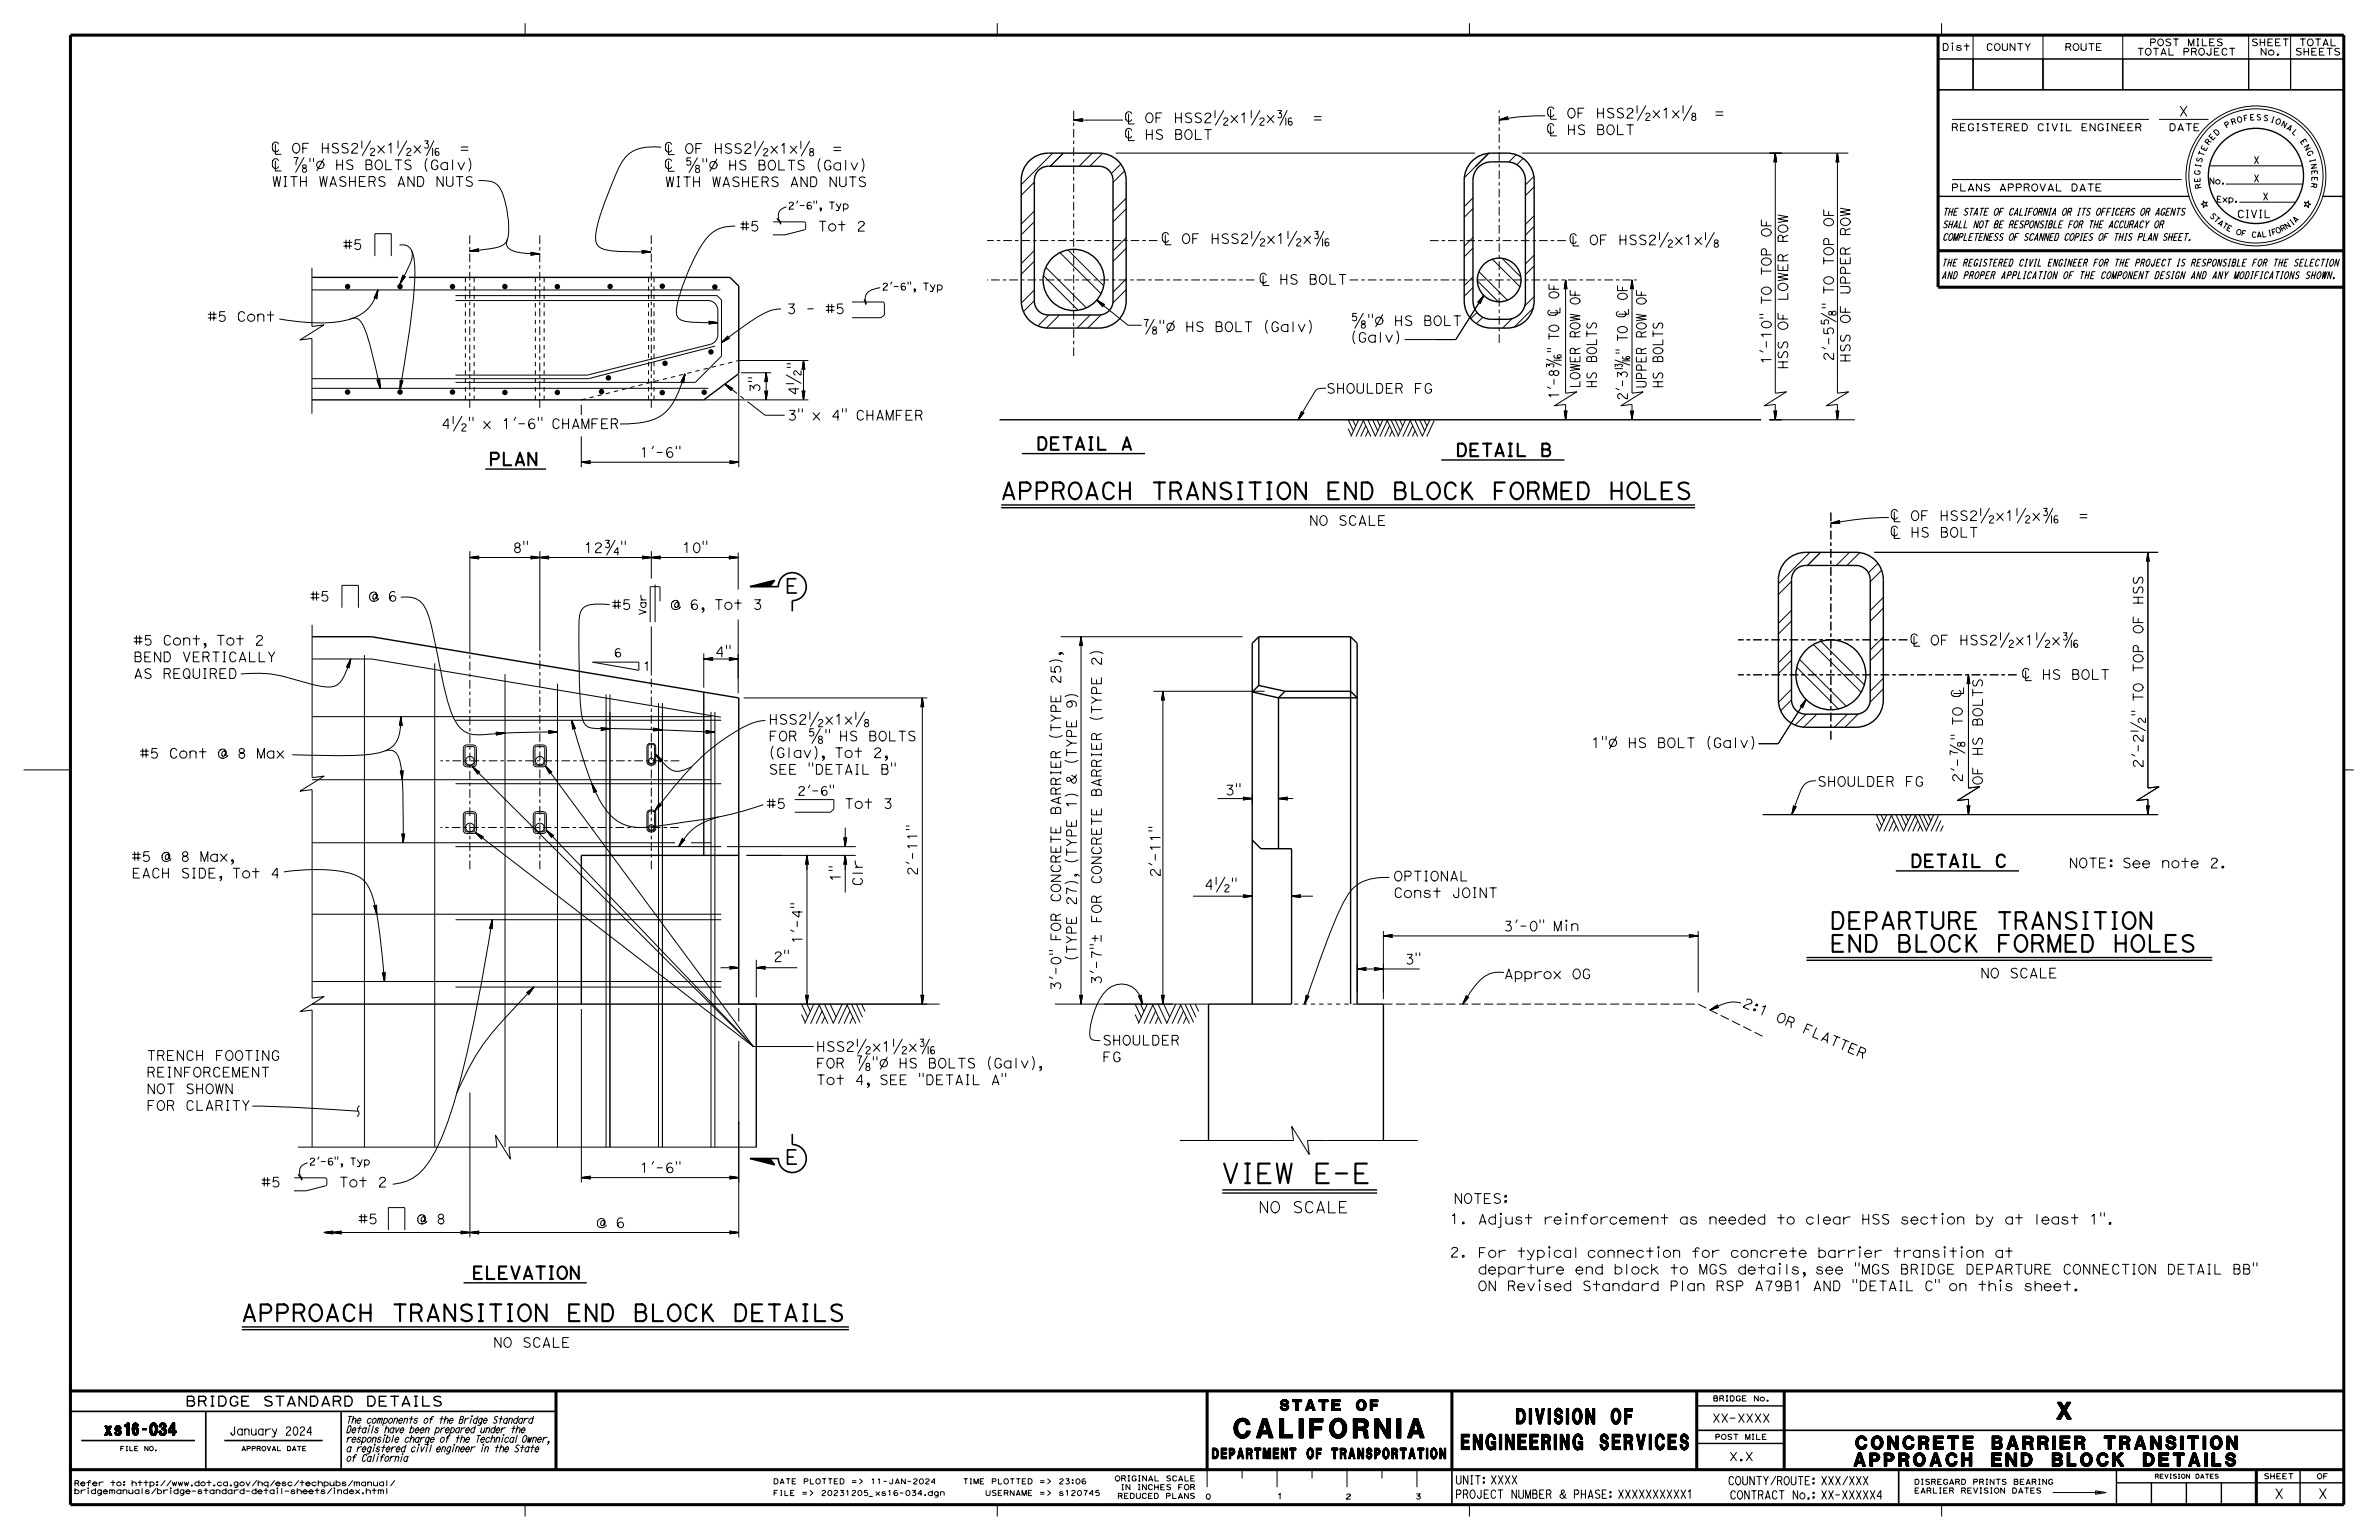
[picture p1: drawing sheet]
<svg xmlns="http://www.w3.org/2000/svg" width="432mm" height="279mm" viewBox="0 0 432 279" stroke-linecap="round" stroke-linejoin="round" font-family="sans-serif">
<defs><g id="words">
<text font-size="3.6" x="221.6" y="214.7">VIEW E-E</text>
<text font-size="3.5" x="224" y="260.9">CALIFORNIA</text>
<g font-size="3">
<text x="181.6" y="90.6">APPROACH TRANSITION END BLOCK FORMED HOLES</text>
<text x="332.1" y="172.7">END BLOCK FORMED HOLES</text>
<text x="332.1" y="168.5">DEPARTURE TRANSITION</text>
<text x="43.7" y="239.7">APPROACH TRANSITION END BLOCK DETAILS</text>
<text x="373.3" y="257.5">X</text>
</g>
<g font-size="2.8">
<text x="265.2" y="263">ENGINEERING SERVICES</text>
<text x="275.2" y="258.3">DIVISION OF</text>
</g>
<g font-size="2.6">
<text x="142.5" y="107.6">E</text>
<text x="142.5" y="211.2">E</text>
</g>
<g font-size="2.4">
<text x="336.8" y="262.9">CONCRETE BARRIER TRANSITION</text>
<text x="336.5" y="266">APPROACH END BLOCK DETAILS</text>
</g>
<g font-size="2.3">
<text x="188.1" y="81.6">DETAIL A</text>
<text x="264.2" y="82.8">DETAIL B</text>
<text x="88.7" y="84.4">PLAN</text>
<text x="346.7" y="157.3">DETAIL C</text>
<text x="85.6" y="232.1">ELEVATION</text>
</g>
<text font-size="2.2" x="19" y="260.4">xs16-034</text>
<text font-size="2.1" x="228.4" y="220">NO SCALE</text>
<g font-size="1.9">
<text x="232.3" y="255.9">STATE OF</text>
<text x="220" y="264.7">DEPARTMENT OF TRANSPORTATION</text>
</g>
<g font-size="1.8">
<text x="395.4" y="21.1">X</text>
<text x="49.4" y="33.8">WITH WASHERS AND NUTS</text>
<text x="120.7" y="33.9">WITH WASHERS AND NUTS</text>
<text x="134.3" y="41.9">#5</text>
<text x="146.7" y="41.9">Tot 2</text>
<text x="332.8" y="41.2" transform="rotate(-90 332.8 41.2)">OF</text>
<text x="62.3" y="45.3">#5</text>
<text x="321.5" y="43" transform="rotate(-90 321.5 43)">OF</text>
<text x="324.5" y="44.1" transform="rotate(-90 324.5 44.1)">ROW</text>
<text x="335.8" y="42.9" transform="rotate(-90 335.8 42.9)">ROW</text>
<text x="321.5" y="50.1" transform="rotate(-90 321.5 50.1)">TOP</text>
<text x="332.8" y="48.2" transform="rotate(-90 332.8 48.2)">TOP</text>
<text x="335.8" y="53.4" transform="rotate(-90 335.8 53.4)">UPPER</text>
<text x="37.7" y="58.3">#5 Cont</text>
<text x="142.8" y="56.9">3</text>
<text x="150.1" y="56.9">#5</text>
<text x="245.1" y="59.1">?&quot;Ø HS BOLT</text>
<text x="324.5" y="60" transform="rotate(-90 324.5 60)">OF</text>
<text x="324.5" y="54.7" transform="rotate(-90 324.5 54.7)">LOWER</text>
<text x="332.8" y="56.1" transform="rotate(-90 332.8 56.1)">&quot; TO</text>
<text x="335.8" y="58.7" transform="rotate(-90 335.8 58.7)">OF</text>
<text x="207.2" y="60.2">?&quot;Ø HS BOLT (Galv)</text>
<text x="245.1" y="62.1">(Galv)</text>
<text x="332.8" y="65.5" transform="rotate(-90 332.8 65.5)">2'-5?</text>
<text x="335.8" y="65.8" transform="rotate(-90 335.8 65.8)">HSS</text>
<text x="137.9" y="71.3" transform="rotate(-90 137.9 71.3)">3&quot;</text>
<text x="240.7" y="71.4">SHOULDER FG</text>
<text x="321.5" y="66.1" transform="rotate(-90 321.5 66.1)">1'-10&quot; TO</text>
<text x="324.5" y="67" transform="rotate(-90 324.5 67)">HSS</text>
<text x="80.1" y="77.8">4½&quot; x 1'-6&quot; CHAMFER</text>
<text x="142.9" y="76.2">3&quot; x 4&quot; CHAMFER</text>
<text x="237.6" y="95.3">NO SCALE</text>
<text x="93" y="100.3">8&quot;</text>
<text x="106" y="100.3">12¾&quot;</text>
<text x="123.8" y="100.3">10&quot;</text>
<text x="56.3" y="109.1">#5</text>
<text x="64.9" y="109.1">@ 6</text>
<text x="111.1" y="110.6">#5</text>
<text x="119.7" y="110.6">@ 6, Tot 3</text>
<text x="389" y="109.7" transform="rotate(-90 389 109.7)">HSS</text>
<text x="24.2" y="117">#5 Cont, Tot 2</text>
<text x="129.8" y="119.1">4&quot;</text>
<text x="389" y="115" transform="rotate(-90 389 115)">OF</text>
<text x="24.2" y="123.1">AS REQUIRED</text>
<text x="24.2" y="120.1">BEND VERTICALLY</text>
<text x="192.5" y="124.1" transform="rotate(-90 192.5 124.1)">25),</text>
<text x="199.9" y="120.8" transform="rotate(-90 199.9 120.8)">2)</text>
<text x="389" y="122.1" transform="rotate(-90 389 122.1)">TOP</text>
<text x="139.5" y="131.4">HSS2½x1x?</text>
<text x="195.4" y="128.6" transform="rotate(-90 195.4 128.6)">9)</text>
<text x="199.9" y="131" transform="rotate(-90 199.9 131)">(TYPE</text>
<text x="359.8" y="131.9" transform="rotate(-90 359.8 131.9)">BOLTS</text>
<text x="389" y="130" transform="rotate(-90 389 130)">&quot; TO</text>
<text x="25.3" y="137.6">#5 Cont @ 8 Max</text>
<text x="139.5" y="137.5">(Glav), Tot 2,</text>
<text x="139.5" y="134.4">FOR ?&quot; HS BOLTS</text>
<text x="192.5" y="134.2" transform="rotate(-90 192.5 134.2)">(TYPE</text>
<text x="288.8" y="135.7">1&quot;Ø HS BOLT (Galv)</text>
<text x="359.8" y="137.2" transform="rotate(-90 359.8 137.2)">HS</text>
<text x="139.5" y="140.5">SEE &quot;DETAIL B&quot;</text>
<text x="195.4" y="138.8" transform="rotate(-90 195.4 138.8)">(TYPE</text>
<text x="329.8" y="142.7">SHOULDER FG</text>
<text x="359.8" y="142.5" transform="rotate(-90 359.8 142.5)">OF</text>
<text x="389" y="139.4" transform="rotate(-90 389 139.4)">2'-2½</text>
<text x="139.1" y="146.7">#5</text>
<text x="151.5" y="146.7">Tot 3</text>
<text x="192.5" y="147.9" transform="rotate(-90 192.5 147.9)">BARRIER</text>
<text x="195.4" y="146.7" transform="rotate(-90 195.4 146.7)">1) &amp;</text>
<text x="199.9" y="144.6" transform="rotate(-90 199.9 144.6)">BARRIER</text>
<text x="222.3" y="144.2">3&quot;</text>
<text x="23.9" y="159.3">EACH SIDE, Tot 4</text>
<text x="23.9" y="156.3">#5 @ 8 Max,</text>
<text x="152.5" y="160" transform="rotate(-90 152.5 160)">1&quot;</text>
<text x="156.5" y="160.8" transform="rotate(-90 156.5 160.8)">Clr</text>
<text x="166.5" y="158.9" transform="rotate(-90 166.5 158.9)">2'-11&quot;</text>
<text x="199.9" y="160.5" transform="rotate(-90 199.9 160.5)">CONCRETE</text>
<text x="210.6" y="159.2" transform="rotate(-90 210.6 159.2)">2'-11&quot;</text>
<text x="252.9" y="159.8">OPTIONAL</text>
<text x="375.5" y="157.5">NOTE: See note 2.</text>
<text x="192.5" y="163.7" transform="rotate(-90 192.5 163.7)">CONCRETE</text>
<text x="195.4" y="164.3" transform="rotate(-90 195.4 164.3)">27), (TYPE</text>
<text x="199.9" y="167.5" transform="rotate(-90 199.9 167.5)">FOR</text>
<text x="252.9" y="162.9">Const JOINT</text>
<text x="145.6" y="171.3" transform="rotate(-90 145.6 171.3)">1'-4&quot;</text>
<text x="272.9" y="168.9">3'-0&quot; Min</text>
<text x="140.4" y="174.5">2&quot;</text>
<text x="192.5" y="179.8" transform="rotate(-90 192.5 179.8)">3'-0&quot; FOR</text>
<text x="195.4" y="174.4" transform="rotate(-90 195.4 174.4)">(TYPE</text>
<text x="199.9" y="178.7" transform="rotate(-90 199.9 178.7)">3'-7&quot;±</text>
<text x="255" y="174.9">3&quot;</text>
<text x="273" y="177.6">Approx OG</text>
<text x="359.4" y="177.4">NO SCALE</text>
<text x="316.1" y="182.6" transform="rotate(23 316.1 182.6)">2 : 1</text>
<text x="322.2" y="185.2" transform="rotate(23 322.2 185.2)">O R</text>
<text x="148.1" y="190.8">HSS2½x1½x?</text>
<text x="200.1" y="189.6">SHOULDER</text>
<text x="327" y="187.3" transform="rotate(23 327 187.3)">F L A T T E R</text>
<text x="26.6" y="195.4">REINFORCEMENT</text>
<text x="26.6" y="192.4">TRENCH FOOTING</text>
<text x="148.1" y="196.8">Tot 4, SEE &quot;DETAIL A&quot;</text>
<text x="148.1" y="193.8">FOR ?&quot;Ø HS BOLTS (Galv),</text>
<text x="200.1" y="192.6">FG</text>
<text x="26.6" y="201.5">FOR CLARITY</text>
<text x="26.6" y="198.4">NOT SHOWN</text>
<text x="47.4" y="215.4">#5</text>
<text x="59.8" y="215.4">Tot 2</text>
<text x="116.1" y="212.8">1'-6&quot;</text>
<text x="263.8" y="218.3">NOTES:</text>
<text x="65" y="222">#5</text>
<text x="73.7" y="222">@ 8</text>
<text x="108.2" y="222.7">@ 6</text>
<text x="263.1" y="222">1.</text>
<text x="268.2" y="222.1">Adjust reinforcement as needed to clear HSS section by at least 1&quot;.</text>
<text x="263.1" y="228.1">2.</text>
<text x="268.2" y="231.2">departure end block to MGS details, see &quot;MGS BRIDGE DEPARTURE CONNECTION DETAIL BB&quot;</text>
<text x="268.2" y="228.1">For typical connection for concrete barrier transition at</text>
<text x="268.2" y="234.2">ON Revised Standard Plan RSP A79B1 AND &quot;DETAIL C&quot; on this sheet.</text>
<text x="89.5" y="244.4">NO SCALE</text>
<text x="33.6" y="255.1">BRIDGE STANDARD DETAILS</text>
<text x="412.8" y="271.9">X</text>
<text x="420.7" y="271.9">X</text>
</g>
<text font-size="1.6" x="144.7" y="144.3">2'-6&quot;</text>
<g font-size="1.5">
<text x="111.4" y="119.2">6</text>
<text x="116.7" y="121.6">1</text>
<text x="41.7" y="260.4">January 2024</text>
<text x="310.7" y="258">XX-XXXX</text>
<text x="264.1" y="269.3">UNIT: XXXX</text>
<text x="313.6" y="269.4">COUNTY/ROUTE: XXX/XXX</text>
<text x="313.8" y="265">X.X</text>
<text x="264.1" y="271.8">PROJECT NUMBER &amp; PHASE: XXXXXXXXXX1</text>
<text x="313.9" y="272">CONTRACT No.: XX-XXXXX4</text>
</g>
<text font-size="1.4" x="406" y="39.5">CIVIL</text>
<g font-size="1.3">
<text x="354.1" y="23.7">REGISTERED CIVIL ENGINEER</text>
<text x="393.6" y="23.7">DATE</text>
<text x="409" y="29.7">X</text>
<text x="354.1" y="34.7">PLANS APPROVAL DATE</text>
<text x="409" y="33">X</text>
<text x="143" y="37.9">2'-6&quot;, Typ</text>
<text x="352.5" y="41.3">SHALL NOT BE RESPONSIBLE FOR THE ACCURACY OR</text>
<text x="352.5" y="39.1">THE STATE OF CALIFORNIA OR ITS OFFICERS OR AGENTS</text>
<text x="410.7" y="36.3">X</text>
<text x="352.5" y="43.6">COMPLETENESS OF SCANNED COPIES OF THIS PLAN SHEET.</text>
<text x="160.1" y="52.6">2'-6&quot;, Typ</text>
<text x="352.4" y="50.6">AND PROPER APPLICATION OF THE COMPONENT DESIGN AND ANY MODIFICATIONS SHOWN.</text>
<text x="352.4" y="48.3">THE REGISTERED CIVIL ENGINEER FOR THE PROJECT IS RESPONSIBLE FOR THE SELECTION</text>
<text x="117.3" y="111.7" transform="rotate(-90 117.3 111.7)">Var</text>
<text x="56.1" y="211.4">2'-6&quot;, Typ</text>
<text x="62.8" y="263.4">a registered civil engineer in the State</text>
<text x="62.8" y="261.7">responsible charge of the Technical Owner,</text>
<text x="62.8" y="260">Details have been prepared under the</text>
<text x="62.8" y="258.2">The components of the Bridge Standard</text>
<text x="62.8" y="265.1">of California</text>
</g>
<g font-size="1.2">
<text x="352.5" y="9.2">Dist</text>
<text x="360.4" y="9.2">COUNTY</text>
<text x="374.7" y="9.2">ROUTE</text>
<text x="387.8" y="10">TOTAL PROJECT</text>
<text x="390.1" y="8.3">POST MILES</text>
<text x="408.6" y="8.3">SHEET</text>
<text x="410.2" y="10">No.</text>
<text x="416.5" y="10">SHEETS</text>
<text x="417.3" y="8.3">TOTAL</text>
</g>
<g font-size="1.1">
<text x="400.9" y="33.4">No.</text>
<text x="402.3" y="36.7">Exp.</text>
</g>
<g font-size="1">
<text x="404.1" y="23.3" transform="rotate(-31 404.1 23.3)">P</text>
<text x="405.1" y="22.7" transform="rotate(-20 405.1 22.7)">R</text>
<text x="406.1" y="22.3" transform="rotate(-15 406.1 22.3)">O</text>
<text x="407.3" y="22" transform="rotate(-10 407.3 22)">F</text>
<text x="408.4" y="21.8" transform="rotate(-4 408.4 21.8)">E</text>
<text x="409.5" y="21.8" transform="rotate(1 409.5 21.8)">S</text>
<text x="410.7" y="21.8" transform="rotate(12 410.7 21.8)">S</text>
<text x="412" y="22.1" transform="rotate(17 412 22.1)">I</text>
<text x="412.9" y="22.3" transform="rotate(22 412.9 22.3)">O</text>
<text x="413.9" y="22.8" transform="rotate(28 413.9 22.8)">N</text>
<text x="414.9" y="23.3" transform="rotate(33 414.9 23.3)">A</text>
<text x="399.6" y="29.6" transform="rotate(-74 399.6 29.6)">S</text>
<text x="399.9" y="28.5" transform="rotate(-69 399.9 28.5)">T</text>
<text x="400.3" y="27.5" transform="rotate(-63 400.3 27.5)">E</text>
<text x="400.9" y="26.4" transform="rotate(-53 400.9 26.4)">R</text>
<text x="401.5" y="25.5" transform="rotate(-47 401.5 25.5)">E</text>
<text x="402.3" y="24.7" transform="rotate(-42 402.3 24.7)">D</text>
<text x="415.9" y="24" transform="rotate(44 415.9 24)">L</text>
<text x="417.4" y="25.6" transform="rotate(55 417.4 25.6)">E</text>
<text x="418.1" y="26.6" transform="rotate(60 418.1 26.6)">N</text>
<text x="418.6" y="27.6" transform="rotate(65 418.6 27.6)">G</text>
<text x="419.2" y="28.9" transform="rotate(76 419.2 28.9)">I</text>
<text x="419.4" y="29.8" transform="rotate(81 419.4 29.8)">N</text>
<text x="399.3" y="31.8" transform="rotate(-85 399.3 31.8)">G</text>
<text x="399.4" y="33.1" transform="rotate(-96 399.4 33.1)">E</text>
<text x="399.4" y="30.5" transform="rotate(-79 399.4 30.5)">I</text>
<text x="399.6" y="34.2" transform="rotate(-101 399.6 34.2)">R</text>
<text x="419.5" y="33.1" transform="rotate(98 419.5 33.1)">R</text>
<text x="419.6" y="30.9" transform="rotate(87 419.6 30.9)">E</text>
<text x="419.6" y="32" transform="rotate(92 419.6 32)">E</text>
<text x="401" y="39.2" transform="rotate(46 401 39.2)">S</text>
<text x="401.7" y="39.9" transform="rotate(41 401.7 39.9)">T</text>
<text x="402.4" y="40.6" transform="rotate(37 402.4 40.6)">A</text>
<text x="403.2" y="41.1" transform="rotate(32 403.2 41.1)">T</text>
<text x="404" y="41.7" transform="rotate(27 404 41.7)">E</text>
<text x="415" y="41.6" transform="rotate(-34 415 41.6)">N</text>
<text x="416" y="40.9" transform="rotate(-38 416 40.9)">I</text>
<text x="416.6" y="40.5" transform="rotate(-43 416.6 40.5)">A</text>
<text x="405.7" y="42.4" transform="rotate(18 405.7 42.4)">O</text>
<text x="406.7" y="42.7" transform="rotate(13 406.7 42.7)">F</text>
<text x="408.6" y="43" transform="rotate(4 408.6 43)">C</text>
<text x="409.6" y="43.1" transform="rotate(-1 409.6 43.1)">A</text>
<text x="410.5" y="43" transform="rotate(-6 410.5 43)">L</text>
<text x="411.7" y="42.9" transform="rotate(-10 411.7 42.9)">I</text>
<text x="412.4" y="42.7" transform="rotate(-15 412.4 42.7)">F</text>
<text x="413.3" y="42.4" transform="rotate(-24 413.3 42.4)">O</text>
<text x="414.2" y="42.1" transform="rotate(-29 414.2 42.1)">R</text>
<text x="310.9" y="254.2">BRIDGE No.</text>
<text x="311.2" y="261.2">POST MILE</text>
<text x="13.4" y="269.6">Refer to: http://www.dot.ca.gov/hq/esc/techpubs/manual/</text>
<text x="140.3" y="269.2">DATE PLOTTED =&gt;</text>
<text x="158" y="269.2">11-JAN-2024</text>
<text x="174.7" y="269.2">TIME PLOTTED =&gt;</text>
<text x="192.1" y="269.2">23:06</text>
<text x="202.3" y="268.7">ORIGINAL SCALE</text>
<text x="347.4" y="269.3">DISREGARD PRINTS BEARING</text>
<text x="410.8" y="268.3">SHEET</text>
<text x="420.5" y="268.3">OF</text>
<text x="13.4" y="271">bridgemanuals/bridge-standard-detail-sheets/index.html</text>
<text x="140.3" y="271.3">FILE =&gt;</text>
<text x="149" y="271.3">20231205_xs16-034.dgn</text>
<text x="178.8" y="271.3">USERNAME =&gt;</text>
<text x="192.1" y="271.3">s120745</text>
<text x="202.8" y="271.9">REDUCED PLANS</text>
<text x="203.4" y="270.3">IN INCHES FOR</text>
<text x="218.8" y="272">0</text>
<text x="231.8" y="271.9">1</text>
<text x="244.2" y="272">2</text>
<text x="256.9" y="272">3</text>
<text x="347.4" y="270.9">EARLIER REVISION DATES</text>
</g>
<g font-size=".8">
<text x="21.8" y="263.2">FILE NO.</text>
<text x="43.8" y="263.2">APPROVAL DATE</text>
<text x="391.1" y="268.2">REVISION DATES</text>
</g>
</g></defs>
<g fill="none" stroke="#000" stroke-width=".25">
<path d="M351.8 16.3h73.6M202 32.7a2.53 2.53 0 0 0-2.5-2.5h-9.2a2.54 2.54 0 0 0-2.6 2.5v21.9M202 32.7v21.9a2.53 2.53 0 0 1-2.5 2.5h-9.2a2.53 2.53 0 0 1-2.6-2.5M204.4 32.7a4.9 4.9 0 0 0-4.9-4.9h-9.2a4.9 4.9 0 0 0-4.9 4.9v21.9a4.9 4.9 0 0 0 4.9 4.9h9.2a4.9 4.9 0 0 0 4.9-4.9v-21.9M276.9 32.7a3.3 3.3 0 0 0-3.4-3.3h-2.8a3.3 3.3 0 0 0-3.4 3.3v21.9a3.3 3.3 0 0 0 3.4 3.3h2.8a3.3 3.3 0 0 0 3.4-3.3v-21.9M278.5 32.7a4.9 4.9 0 0 0-5-4.9 9.7 9.7 0 0 0-4.7 .4 4.9 4.9 0 0 0-3 4.5v21.9a4.9 4.9 0 0 0 4.9 4.9 9.6 9.6 0 0 0 4.7-.4 4.9 4.9 0 0 0 3.1-4.5v-21.9M351.8 35.6h45.5M421.6 35.6h3.8M56.6 50.3h75.9l1.6 1.6v15.9l-6.4 4.7h-71.1M88.1 85.1h11M181.7 91.6h126M181.7 92.1h126"/>
<path d="M185.5 82.3h22.3M261.6 83.5h22.4M56.6 115.5h10.8l66.7 11.1v55.6M228.5 115.5h16.6M228.5 115.5v8.9M228.5 115.5l-1.2 1.2v65.5M245.1 115.5l1.2 1.2v65.5h4.8v24.7M245.1 115.5v66.7M325.9 103.3l1-.6 .8-.1h9.2a2.58 2.58 0 0 1 2.6 2.6v21.8a2.58 2.58 0 0 1-2.6 2.6h-9.2a2.58 2.58 0 0 1-2.5-2.6v-21.8l.2-1.2zM327.7 100.2h9.2a5 5 0 0 1 4.9 5v21.8a5 5 0 0 1-4.9 4.9h-9.2a5 5 0 0 1-4.9-4.9v-21.8a5 5 0 0 1 4.9-5M127.7 125.6v29.6M228.5 124.4l4.7 1"/>
<path d="M228.5 124.4l-1.2 1.2 4.8 1M232.1 126.6v27.4M233.2 125.4h11.9l1.2 1.2h-14.2M233.2 125.4l-1.1 1.2M134.1 155.2h-28.6v27M227.3 152.4l1.6 1.6h5.5v28.2h-15v24.7M344.1 158h22.4M327.9 173.7h73.6M327.9 174.2h73.6M56.6 182.2h80.7v25.9M221.8 215.9h28.2M221.8 216.5h28.2"/>
<path d="M84.1 232.7h22.4M43.9 240.7h110.2M43.9 241.2h110.2M308 255.1h15.8M308 261.9h15.8M384.1 266.6v6.4M384.1 269h41.3M390.5 269v4M396.8 269v4M403.2 269v4M417.5 266.6v6.4"/>
<circle cx="409.5" cy="31.9" r="8.6"/>
<circle cx="194.9" cy="50.8" r="5.6"/>
<circle cx="272.1" cy="50.8" r="4"/>
<circle cx="332.3" cy="122.4" r="6.3"/>
</g>
<g fill="none" stroke="#000" stroke-width=".18" stroke-dasharray="1.6 .6 .6 .6" stroke-linecap="butt">
<path d="M210.1 43.6h-30.9M227.7 50.8h-48.5M245 50.8h52.1M284.2 43.7h-24.9M85.3 74v-31.4M98 74v-31.4M118.2 74v-31.4M194.9 64.6v-44.6M272.1 62.2v-42.2M346.2 116.1h-30.7M123.3 138h-43.4M332.3 134.2v-41.6"/>
<path d="M366 122.4h-50.5M85.3 157.7v-8.6M85.3 148v-30.6M98 157.7v-40.9M118.2 157.7v-35.5M123.2 150.1h-43.3"/>
</g>
<g fill="none" stroke="#000" stroke-width=".18">
<path d="M95.3 4.2v2.2M181 4.2v2.2M266.7 4.2v2.2M281.4 19.9v1.7h1.1M282 19.8a.6 .6 0 0 0-.8-.4 .6 .6 0 0 0-.3 .8 .67 .67 0 0 0 .2 .8 .67 .67 0 0 0 .8 .1l.1-.3M284.8 19.8a.66 .66 0 0 1 .8 0 .66 .66 0 0 1 .3 .7 .7 .7 0 0 1-.7 .9 .7 .7 0 0 1-.6-.9zM287.5 19.6h-1.1v1.8M290 19.6v1.8M291 19.6v1.8M292.8 19.8a.58 .58 0 0 0-.6-.2 .58 .58 0 0 0-.4 .6l.5 .3a.47 .47 0 0 1 .6 .3 .47 .47 0 0 1-.3 .6h-.4l-.4-.2M294.6 19.8a.58 .58 0 0 0-.7-.2 .58 .58 0 0 0-.3 .6l.5 .3a.47 .47 0 0 1 .5 .3 .47 .47 0 0 1-.2 .6h-.4l-.4-.2M297.1 19.2v1.3"/>
<path d="M298.7 19.2l-1.5 2.7M302 20l.4-.4v1.8M305.5 19.2v1.3M307.1 19.2l-1.6 2.7M351.8 10.7h6.3v5.6h-6.3zM351.8 10.7h73.6M352.4 4.2v2.2M354.4 8.3v.9M358.1 10.7h12.7v5.6h-12.7zM358.1 6.4v9.9M370.8 6.4v9.9M370.8 10.7h14.5v5.6h-14.5z"/>
<path d="M385.3 10.7h22.8v5.6h-22.8zM385.3 6.4v9.9M408.1 6.4v9.9M408.1 10.7h7.7v5.6h-7.7zM415.8 6.4v9.9M415.8 10.7h9.6v5.6h-9.6zM50 29.2v1.8h1M50 26.2v1.8h1M50.5 29.2a.6 .6 0 0 0-.7-.4 .6 .6 0 0 0-.4 .8 .67 .67 0 0 0 .2 .8 .67 .67 0 0 0 .8 0l.1-.2M50.5 26.1a.6 .6 0 0 0-.7-.3 .6 .6 0 0 0-.4 .8 .67 .67 0 0 0 .2 .8 .67 .67 0 0 0 .8 0l.1-.2M53.4 28.6h.7a1.68 1.68 0 0 0-.4 1.3M53.4 26.2a.66 .66 0 0 1 .7-.1 .66 .66 0 0 1 .3 .8 .7 .7 0 0 1-.7 .9 .7 .7 0 0 1-.6-1z"/>
<path d="M55 26.9h.7M55.2 28.6l-1.5 2.6M55.2 30.5a.38 .38 0 0 0-.3 .6 .38 .38 0 0 0 .7 0 .38 .38 0 0 0-.3-.6l-.3-.1v-.4h.5v.4l-.2 .1M56 26h-1v1.8M56.3 28.7v.6M56.9 28.7v.6M58.5 26.9h1.1M58.5 26v1.8M58.8 28.8l-1.3 2.2M59.6 26v1.8M61.1 29v1.8M61.1 29.9h1.1"/>
<path d="M61.4 26.1a.58 .58 0 0 0-.7-.1 .58 .58 0 0 0-.4 .5l.6 .3a.47 .47 0 0 1 .5 .3 .47 .47 0 0 1-.2 .6l-.5 .1-.4-.2M62.2 29v1.8M63.1 26.1a.58 .58 0 0 0-.6-.1 .58 .58 0 0 0-.4 .5l.5 .3a.47 .47 0 0 1 .6 .3 .47 .47 0 0 1-.3 .6l-.4 .1-.4-.2M63.9 26.4a.49 .49 0 0 1 .6-.4 .49 .49 0 0 1 .3 .7l-.7 .6-.2 .5h1M64 29.2a.58 .58 0 0 0-.7-.2 .58 .58 0 0 0-.3 .6l.5 .3a.47 .47 0 0 1 .5 .3 .47 .47 0 0 1-.2 .5l-.5 .1-.4-.2M65.7 25.6v1.3M66.4 29h.7a.44 .44 0 0 1 .4 .4 .44 .44 0 0 1-.3 .4 .5 .5 0 0 1 .4 .5 .5 .5 0 0 1-.4 .5h-.8zM66.4 29.8h.8M67.3 27.2a.37 .37 0 0 1 .4-.3 .37 .37 0 0 1 .3 .5l-.7 .6v.2h.7M67.3 25.6l-1.6 2.6M68.4 29.2a.66 .66 0 0 1 .7 0 .66 .66 0 0 1 .3 .7 .7 .7 0 0 1-.7 .9 .7 .7 0 0 1-.6-.9zM68.6 26.5l1.2 1.3"/>
<path d="M69.8 26.5l-1.2 1.3M70 29v1.8h1.1M70.5 26.3l.5-.3v1.8M71.7 29h1.2M72.2 25.6v1.3M72.3 29v1.8M73.8 27.2a.37 .37 0 0 1 .5-.3 .37 .37 0 0 1 .2 .5l-.6 .6-.1 .2h.8M73.8 25.6l-1.5 2.6M74.5 29.2a.58 .58 0 0 0-.6-.2 .58 .58 0 0 0-.4 .6l.5 .3a.47 .47 0 0 1 .6 .3 .47 .47 0 0 1-.2 .5l-.5 .1-.4-.2M75.2 26.5l1.1 1.3M76.3 26.5l-1.1 1.3M77.1 25.6h.6l-.2 .3-.2 .1a.4 .4 0 0 1 .5 .6 .4 .4 0 0 1-.7 .1"/>
<path d="M77.5 28.7a2.22 2.22 0 0 0 0 2.4M78.5 26.9v1.3M78.7 25.6l-1.3 2.6M79.4 29.4a.6 .6 0 0 0-.7-.3 .6 .6 0 0 0-.4 .7 .66 .66 0 0 0 .2 .8 .66 .66 0 0 0 .8 0l.2-.5h-.4M79.6 27l-.3-.1a.82 .82 0 0 0 0 1.3h.2a.34 .34 0 0 0 .1-.6 .34 .34 0 0 0-.5 .1l-.1 .2M81.2 29.7a.7 .7 0 0 0-1-.1 .7 .7 0 0 0 0 1 .7 .7 0 0 0 1 0M81.2 29.5v1.3M82.1 29v1.8M83.1 29.5l.6 1.3 .6-1.3M83.7 26.7h1.2M83.7 27.3h1.2M85.1 28.7a2.22 2.22 0 0 1 0 2.4"/>
<path d="M86.8 32.8h.9a3.2 3.2 0 0 1 3.5 2.1 18.3 18.3 0 0 1 1 8.1 2.23 2.23 0 0 1-2.1 1.9l-4.8 .7M120 26.7a8.5 8.5 0 0 0-5.6 1.1 10.2 10.2 0 0 0-3 4.7 45 45 0 0 0-3.3 10.1 2.11 2.11 0 0 0 1.8 2.7l3.1 .3 5.1 .1M121.3 29.3v1.8h1.1M121.3 26.3v1.7h1.1M121.9 29.2a.6 .6 0 0 0-.8-.3 .6 .6 0 0 0-.3 .7 .67 .67 0 0 0 .1 .8 .67 .67 0 0 0 .8 .1l.2-.2M121.9 26.2a.6 .6 0 0 0-.8-.3 .6 .6 0 0 0-.3 .7 .67 .67 0 0 0 .1 .8 .67 .67 0 0 0 .8 .1l.2-.2M124.7 26.2a.66 .66 0 0 1 .8 0 .66 .66 0 0 1 .3 .7 .7 .7 0 0 1-.7 .9 .7 .7 0 0 1-.7-.9zM125.3 28.6h-.6l-.1 .7 .3-.2a.42 .42 0 0 1 .5 .6 .42 .42 0 0 1-.8 .1M126.3 26.9h.7M126.5 30.6a.38 .38 0 0 0-.2 .5 .38 .38 0 0 0 .6 0 .38 .38 0 0 0-.2-.5l-.4-.2 .1-.4 .5 .1v.3l-.2 .2M126.6 28.6l-1.5 2.7M127.3 26.1h-1v1.7"/>
<path d="M127.6 28.8v.6M128.2 28.8v.6M129.9 26.9h1M129.9 26.1v1.7M130.1 28.9l-1.2 2.2M130.9 26.1v1.7M132.5 29.1v1.7M132.5 30h1M132.7 26.2a.58 .58 0 0 0-.6-.2 .58 .58 0 0 0-.4 .6l.5 .3a.47 .47 0 0 1 .6 .3 .47 .47 0 0 1-.3 .6h-.4l-.4-.2M133.5 29.1v1.7M134.5 26.2a.58 .58 0 0 0-.7-.2 .58 .58 0 0 0-.3 .6l.5 .3a.47 .47 0 0 1 .5 .3 .47 .47 0 0 1-.2 .6h-.5l-.4-.2M135.2 26.4a.49 .49 0 0 1 .7-.3 .49 .49 0 0 1 .2 .7l-.7 .5-.2 .5h1.1"/>
<path d="M135.3 29.2a.58 .58 0 0 0-.6-.1 .58 .58 0 0 0-.4 .5l.5 .3a.47 .47 0 0 1 .6 .3 .47 .47 0 0 1-.3 .6h-.4l-.4-.2M137 25.6v1.3M137.8 29.1h.6a.44 .44 0 0 1 .4 .3 .44 .44 0 0 1-.2 .5 .5 .5 0 0 1 .3 .5 .5 .5 0 0 1-.4 .4h-.7zM137.8 29.9h.8M138.6 27.2a.37 .37 0 0 1 .5-.2 .37 .37 0 0 1 .2 .4l-.7 .6v.3h.8M138.6 25.6l-1.5 2.7M139.7 29.2a.66 .66 0 0 1 .8 0 .66 .66 0 0 1 .3 .7 .7 .7 0 0 1-.7 1 .7 .7 0 0 1-.7-1zM139.9 26.5l1.2 1.3M141.1 26.5l-1.2 1.3M141.4 29.1v1.7h1M141.9 26.4l.4-.3v1.7M142.7 37.5a1.88 1.88 0 0 0-1.1 3l.1 .2v-.2a.61 .61 0 0 0-.6-.6v-.4"/>
<path d="M143.1 29.1h1.1M143.5 26.5l1.1 1.3M143.7 29.1v1.8M144.6 26.5l-1.1 1.3M144.8 36.5l-.2 .4M145.4 25.6v1.3M145.9 29.2a.58 .58 0 0 0-.7-.1 .58 .58 0 0 0-.3 .5l.5 .3a.47 .47 0 0 1 .5 .3 .47 .47 0 0 1-.2 .6h-.4l-.4-.2M146.9 25.6l-1.5 2.7M147.2 27.5a.38 .38 0 0 0-.2 .6 .38 .38 0 0 0 .6 0 .38 .38 0 0 0-.2-.6l-.4-.1 .1-.4h.5v.4l-.2 .1M147.7 36.4v.5M148.2 36.4v.5M148.8 28.8a2.22 2.22 0 0 0 0 2.3"/>
<path d="M150.8 29.4a.6 .6 0 0 0-.8-.3 .6 .6 0 0 0-.3 .8 .66 .66 0 0 0 .1 .8 .66 .66 0 0 0 .9 0l.1-.6h-.3M151.3 26.7h1.3M151.3 27.3h1.3M152.6 29.7a.7 .7 0 0 0-1 0 .7 .7 0 0 0 0 1 .7 .7 0 0 0 1 0M152.6 29.6v1.3M153.5 29.1v1.8M154.5 29.5l.6 1.3 .6-1.3M156.5 28.8a2.22 2.22 0 0 1 0 2.3M194.9 21.8h8.9M194.9 21.8l1.6 .1M194.9 21.8l1.5 .1M194.9 21.8l1.6 .3v-.2"/>
<path d="M194.9 21.8l1.6 .2M194.9 21.8h1.5M196.4 21.8l.1 .1M196.4 21.7l-1.5 .1M196.5 21.6v-.1l-1.6 .3M196.5 21.6l-1.6 .2M196.5 21.6l-.1 .2M202.5 27.8h65.2M204.8 23.7v1.8h1.1M204.8 20.7v1.8h1.1M205.4 23.7a.6 .6 0 0 0-.8-.4 .6 .6 0 0 0-.3 .8 .67 .67 0 0 0 .1 .8 .67 .67 0 0 0 .9 0l.1-.2M205.4 20.6a.6 .6 0 0 0-.8-.3 .6 .6 0 0 0-.3 .8 .67 .67 0 0 0 .1 .8 .67 .67 0 0 0 .9 0l.1-.2"/>
<path d="M208.1 23.5v1.8M208.1 24.4h1M208.2 20.7a.66 .66 0 0 1 .8-.1 .66 .66 0 0 1 .3 .8 .7 .7 0 0 1-.7 .9 .7 .7 0 0 1-.6-1zM209.1 23.5v1.8M209.8 21.4h.8M210.9 20.5h-1.1v1.8M210.9 23.7a.58 .58 0 0 0-.6-.2 .58 .58 0 0 0-.4 .5l.5 .4a.47 .47 0 0 1 .6 .3 .47 .47 0 0 1-.3 .5l-.4 .1-.4-.2M213.4 21.4h1M213.4 20.5v1.8M213.4 23.5h.6a.44 .44 0 0 1 .4 .4 .44 .44 0 0 1-.2 .4 .5 .5 0 0 1 .3 .5 .5 .5 0 0 1-.3 .5h-.8zM213.4 24.3h.8M214.4 20.5v1.8"/>
<path d="M215.3 23.7a.66 .66 0 0 1 .8-.1 .66 .66 0 0 1 .3 .8 .7 .7 0 0 1-.7 .9 .7 .7 0 0 1-.7-.9zM216.2 20.6a.58 .58 0 0 0-.6-.1 .58 .58 0 0 0-.4 .5l.5 .3a.47 .47 0 0 1 .6 .3 .47 .47 0 0 1-.3 .6l-.4 .1-.4-.2M217 23.5v1.8h1M218 20.6a.58 .58 0 0 0-.7-.1 .58 .58 0 0 0-.3 .5l.5 .3a.47 .47 0 0 1 .5 .3 .47 .47 0 0 1-.2 .6l-.5 .1-.3-.2M218.7 23.5h1.2M218.7 20.9a.49 .49 0 0 1 .7-.4 .49 .49 0 0 1 .2 .7l-.6 .6-.3 .5h1.1M219.3 23.5v1.8M220.5 20v1.4M222.1 21.7a.37 .37 0 0 1 .5-.3 .37 .37 0 0 1 .2 .5l-.6 .6-.1 .2h.8M222.1 20l-1.5 2.7M223.5 21l1.1 1.3M224.6 20.9l-1.2 1.4"/>
<path d="M225.4 20.8l.4-.3v1.8M227.1 20v1.4M228.7 21.7a.37 .37 0 0 1 .5-.3 .37 .37 0 0 1 .2 .5l-.7 .6v.2h.7M228.7 20l-1.5 2.7M230 21l1.2 1.3M231.2 20.9l-1.2 1.4M232 20.1h.6l-.2 .3-.2 .1a.4 .4 0 0 1 .4 .6 .4 .4 0 0 1-.6 .1M233.4 21.4v1.3M233.6 20.1l-1.3 2.6M234.4 21.5l-.2-.1a.82 .82 0 0 0 0 1.3h.2a.34 .34 0 0 0 .1-.6 .34 .34 0 0 0-.6 .1v.2M238.5 21.2h1.3M238.5 21.8h1.3"/>
<path d="M273.6 21.5l.2 .2h-1.7M273.6 21.5l-1.5 .2M273.6 21.5l.1-.3-1.6 .5M273.6 21.4l-1.5 .3M273.6 21.3l-1.5 .4M273.7 21.2l-1.6 .5M273.7 21.6l-1.6 .1M276.2 27.8h59.3M280.5 21a38.2 38.2 0 0 0-8.4 .7M281.4 22.9v1.8h1.1M282 22.8a.6 .6 0 0 0-.8-.3 .6 .6 0 0 0-.3 .7 .67 .67 0 0 0 .2 .8 .67 .67 0 0 0 .8 .1l.1-.2M284.7 22.7v1.7"/>
<path d="M284.7 23.5h1M285.7 22.7v1.7M286.4 20.5h.8M287.5 22.8a.58 .58 0 0 0-.6-.2 .58 .58 0 0 0-.4 .6l.5 .3a.47 .47 0 0 1 .6 .3 .47 .47 0 0 1-.2 .6h-.5l-.4-.2M290 20.5h1M290 22.7h.7a.44 .44 0 0 1 .3 .3 .44 .44 0 0 1-.2 .5 .5 .5 0 0 1 .3 .5 .5 .5 0 0 1-.3 .4h-.8zM290 23.5h.8M291.9 22.8a.66 .66 0 0 1 .8 0 .66 .66 0 0 1 .3 .7 .7 .7 0 0 1-.7 .9 .7 .7 0 0 1-.6-.9zM293.6 22.7v1.7h1M295.3 22.7h1.2M295.3 20a.49 .49 0 0 1 .7-.4 .49 .49 0 0 1 .2 .8l-.6 .5-.3 .5h1.1M295.9 22.7v1.7"/>
<path d="M298.7 20.8a.37 .37 0 0 1 .5-.3 .37 .37 0 0 1 .2 .5l-.6 .6-.1 .3h.8M300.1 20.1l1.1 1.3M301.2 20.1l-1.1 1.3M303.6 20.1l1.2 1.3M304.8 20.1l-1.2 1.3M307.4 21.1a.38 .38 0 0 0-.3 .6 .38 .38 0 0 0 .7 0 .38 .38 0 0 0-.3-.6l-.4-.1 .1-.4h.5v.4l-.2 .1M311.5 20.3h1.2M311.5 20.9h1.2M322.1 29.4h.3M322.2 27.8l-.2 1.6M322.2 27.8l.1 1.5M322.2 27.8l-.3 1.6h.2"/>
<path d="M322.2 27.8l.2 1.6M322.2 27.8v43.5l2.1-.2-4.1 2.5 2-.2v2.8M322.2 27.8l.3 1.6h-.1M322.2 27.8l-.1 1.6M322.2 27.8v1.5M333.4 29.4h.2M333.5 27.8v43.5l2-.2-4 2.5 2-.2v2.8M333.5 27.8l.3 1.6h-.2M333.5 27.8l-.1 1.6M333.5 27.8l-.1 1.5M333.5 27.8l.2 1.6M333.5 27.8l-.2 1.6"/>
<path d="M333.5 27.8l.1 1.5M333.5 27.8l-.3 1.6h.2M333.5 27.8l.1 1.6M354.3 32.6h41.7M354.3 21.7h35.7M391.9 21.7h9M399.9 36.4l.3 .4 .4-.1-.2 .3 .2 .4-.4-.1-.3 .4v-.5l-.4-.1 .4-.2zM401 30.1h16.9M404 33.4h14M406.5 36.7h10.2M418.3 36.7l.4 .1 .3-.3v.4l.4 .2-.4 .1v.5l-.3-.4-.4 .1 .2-.4zM56.6 48.6v10.6l2.2-.2-4.4 2.7 2.2-.3v13.7"/>
<path d="M56.6 52.6h74.1M68 46.5v-4.1h3v4.1M82.7 53.6h47.5l.8 .8v10.2l-4.8 4.8h-43.5M82.7 54.5h45.8a1.79 1.79 0 0 1 1.8 1.8v4.4a1.78 1.78 0 0 1-1.4 1.8l-22.3 5.6h-23.9M85.3 45.6h1.6M86.8 45.4l-1.5 .2M86.8 45.4l.2 .3-1.7-.1M86.8 45.3l-1.5 .3M86.8 45.5l-1.5 .1M86.8 45.3v.1M86.8 45.3l.1-.2-1.6 .5M86.9 45.5l-1.6 .1"/>
<path d="M86.9 45.2l-1.6 .4M92.1 43.3a1.45 1.45 0 0 0 .9 2.2 13.1 13.1 0 0 0 5 .6M96.3 45.8l1.7 .3M96.4 45.9l-.1-.1 1.7 .3M96.4 45.9l.1 .2M96.4 45.9l1.6 .2M96.4 46l1.6 .1M96.5 46.1h1.5M96.5 46.1l-.1 .1M98 46.1h-1.6M98 46.1l-1.6 .1M98 46.1l-1.7 .2 .1-.1"/>
<path d="M98 46.1l-1.7 .2M116.5 45.5l1.6 .2M116.6 45.6l-.1-.2 1.6 .3M116.6 45.6v.1M116.6 45.6l1.5 .1M116.6 45.7h1.5M116.6 45.7v.1M118.1 45.7l-1.5 .1M118.1 45.7l-1.6 .3 .1-.2M118.1 45.7l-1.6 .2M128.7 58.3l1.6 .2M128.7 58.4l-.1-.1 1.7 .2"/>
<path d="M128.7 58.4l.1 .1M128.7 58.4l1.6 .1M128.8 58.5h1.5M128.8 58.5l-.1 .2M130.3 58.5l-1.5 .1M130.3 58.5l-1.6 .2M130.3 58.5l-1.7 .3 .1-.1M133.5 41a6.1 6.1 0 0 0-5.9 3 36.7 36.7 0 0 0-4.8 11.9 1.76 1.76 0 0 0 1.2 2.3l1.8 .3h4.5M140.3 40.3h5.6l.3 .3M141.8 56.1a8.3 8.3 0 0 0-5.1 1.9l-5.7 4.1M146.2 41.4l-.2 .3-3.5 .9h-2.2M199.1 54.4l1.2 1"/>
<path d="M199.1 54.4l1.1 1.2M199.1 54.4l5.6 4.6h2.5M199.1 54.4l1.4 .9h-.1M199.1 54.4l1.3 .9M199.1 54.4l1.1 1.1M199.1 54.4l1.4 .9M199.1 54.4l1.1 1.3v-.2M200.4 55.3l-.2 .2M207.7 58h.7a1.68 1.68 0 0 0-.4 1.3M209.5 58l-1.5 2.6M209.5 59.9a.38 .38 0 0 0-.2 .6 .38 .38 0 0 0 .6 0 .38 .38 0 0 0-.3-.6l-.3-.1v-.5l.5 .1v.4l-.2 .1M210.6 58.1v.6"/>
<path d="M211.2 58.1v.6M211.5 42.6v1.8h1M212.1 42.6a.6 .6 0 0 0-.8-.4 .6 .6 0 0 0-.3 .8 .67 .67 0 0 0 .1 .8 .67 .67 0 0 0 .8 0l.2-.2M213.1 58.2l-1.3 2.2M214.9 42.6a.66 .66 0 0 1 .8-.1 .66 .66 0 0 1 .2 .8 .7 .7 0 0 1-.6 .9 .7 .7 0 0 1-.7-.9zM216.5 43.3h.7M217.5 42.4h-1v1.8M220 43.3h1.1M220 42.4v1.8M221.1 42.4v1.8M222.9 42.6a.58 .58 0 0 0-.7-.2 .58 .58 0 0 0-.3 .5l.5 .4a.47 .47 0 0 1 .5 .3 .47 .47 0 0 1-.2 .5l-.4 .1-.4-.2M224.6 42.6a.58 .58 0 0 0-.6-.2 .58 .58 0 0 0-.4 .5l.5 .4a.47 .47 0 0 1 .6 .3 .47 .47 0 0 1-.2 .5l-.5 .1-.4-.2"/>
<path d="M225.4 42.8a.49 .49 0 0 1 .6-.4 .49 .49 0 0 1 .3 .7l-.7 .6-.2 .5h1M227.2 42v1.3M228.8 43.6a.37 .37 0 0 1 .4-.3 .37 .37 0 0 1 .3 .5l-.7 .6v.2h.7M228.8 42l-1.5 2.6M229.3 50v1.8h1M229.8 49.9a.6 .6 0 0 0-.7-.3 .6 .6 0 0 0-.4 .8 .67 .67 0 0 0 .2 .8 .67 .67 0 0 0 .8 0l.1-.2M230 58.1a2.22 2.22 0 0 0 0 2.3M230.1 42.9l1.2 1.3M231.3 42.9l-1.2 1.3M232.1 42.7l.4-.3v1.8M232.5 49.8v1.8M232.5 50.7h1.1"/>
<path d="M233.6 49.8v1.8M233.8 42v1.3M235.4 43.6a.37 .37 0 0 1 .4-.3 .37 .37 0 0 1 .3 .5l-.7 .6v.2h.7M235.4 42l-1.6 2.6M235.4 49.9a.58 .58 0 0 0-.7-.1 .58 .58 0 0 0-.4 .5l.6 .3a.47 .47 0 0 1 .5 .3 .47 .47 0 0 1-.2 .6l-.5 .1-.4-.2M236.7 42.9l1.2 1.3M237.7 58.1a2.22 2.22 0 0 1 0 2.4M237.8 49.8h.7a.44 .44 0 0 1 .3 .4 .44 .44 0 0 1-.2 .4 .5 .5 0 0 1 .3 .5 .5 .5 0 0 1-.3 .5h-.8zM237.8 50.6h.8M237.9 42.9l-1.2 1.3M238.6 42h.6l-.1 .3-.2 .1a.4 .4 0 0 1 .4 .6 .4 .4 0 0 1-.7 .1M239.7 50a.66 .66 0 0 1 .8-.1 .66 .66 0 0 1 .3 .8 .7 .7 0 0 1-.7 .9 .7 .7 0 0 1-.6-1z"/>
<path d="M240.1 43.3v1.3M240.3 42l-1.3 2.6M241.1 43.4l-.3-.1a.82 .82 0 0 0 0 1.3h.3a.34 .34 0 0 0 0-.5 .34 .34 0 0 0-.5 0l-.1 .2M241.4 49.8v1.8h1M243.1 49.8h1.2M243.7 49.8v1.8M246.2 56.9h-.6l-.1 .6 .2-.1a.42 .42 0 0 1 .5 .5 .42 .42 0 0 1-.7 .1M247.4 58.8a.38 .38 0 0 0-.3 .6 .38 .38 0 0 0 .7 0 .38 .38 0 0 0-.3-.6l-.3-.1v-.5l.5 .1v.4l-.2 .1M247.4 56.9l-1.5 2.6M248.5 57v.6M249.1 57v.6M251 57.1l-1.3 2.2"/>
<path d="M268.3 54.9h.2M268.5 54.9l.1 .1M269.3 53.6l-.8 1.3M269.3 53.6l-1.1 1.3h.1M269.3 53.6l-5.1 8h-9.3M269.3 53.6l-.7 1.6v-.2M269.3 53.6l-1 1.3M269.3 53.6l-.9 1.3M269.3 53.6l-.7 1.5M269.3 53.6l-.7 1.4M281.1 51.6v.9h1.8M281.2 59.3a.97 .97 0 0 1 1.7 .4 .99 .99 0 0 1-.9 .4 .99 .99 0 0 1-.8-.6z"/>
<path d="M281.2 53.3a.97 .97 0 0 1 1.7 .3 .99 .99 0 0 1-.9 .5 .99 .99 0 0 1-.8-.6zM281.3 56.3a.48 .48 0 0 0-.4 .5 .48 .48 0 0 0 .6 .4 .86 .86 0 0 0 1.2-.5l-.3-.4M282 51.9v.6M283.1 55.9v.9h-1.7M284 52.4h.3M284.2 50.8l.1 1.6M284.2 50.8l-.3 1.7 .1-.1M284.2 50.8v20.5l2-.2-4.1 2.5 2.1-.2v2.8M284.2 50.8l.2 1.7-.1-.1M284.2 50.8l-.2 1.6M284.2 50.8l-.1 1.5M284.2 50.8l.2 1.6"/>
<path d="M284.2 50.8v1.5M285 57l1.8 .3-1.8 .3 1.8 .3-1.8 .3M285 52.7v.9h1.8M285.1 58.9a.97 .97 0 0 1 1.7 .3 .99 .99 0 0 1-1 .5 .99 .99 0 0 1-.8-.6zM285.1 54.3a.97 .97 0 0 1 1.7 .4 .99 .99 0 0 1-1 .5 .99 .99 0 0 1-.8-.7zM285.5 42.9v1.7h1.1M285.9 52.9v.7M286.1 42.8a.6 .6 0 0 0-.8-.4 .6 .6 0 0 0-.3 .8 .67 .67 0 0 0 .1 .8 .67 .67 0 0 0 .8 .1l.2-.3M288.2 58.6a.46 .46 0 0 0-.2 .7 .46 .46 0 0 0 .7 .1l.1-.2a.58 .58 0 0 1 .3-.5 .58 .58 0 0 1 .6 0l.1 .4-.2 .4M288.9 42.8a.66 .66 0 0 1 .8 0 .66 .66 0 0 1 .3 .7 .7 .7 0 0 1-.7 .9 .7 .7 0 0 1-.7-.9zM290.5 43.5h.7M291.5 42.6h-1v1.8"/>
<path d="M293.6 51.8v.9h1.8M293.7 59.5a.97 .97 0 0 1 1.7 .4 .99 .99 0 0 1-1 .5 .99 .99 0 0 1-.8-.6zM293.7 53.5a.97 .97 0 0 1 1.7 .4 .99 .99 0 0 1-1 .4 .99 .99 0 0 1-.8-.6zM293.7 56.5a.48 .48 0 0 0-.3 .6 .48 .48 0 0 0 .5 .3 .86 .86 0 0 0 1.2-.4l-.3-.5M294.1 43.5h1M294.1 42.6v1.8M294.5 52.1v.6M295.1 42.6v1.8M295.6 56.1v.9h-1.8M296.1 52.4h.3M296.2 50.8l-.2 1.6M296.2 50.8l.1 1.5"/>
<path d="M296.2 50.8l.2 1.6M296.2 50.8l-.3 1.7 .2-.1M296.2 50.8v20.5l2-.2-4 2.5 2-.2v2.8M296.2 50.8l.3 1.7-.1-.1M296.2 50.8l-.1 1.6M296.2 50.8l-.1 1.5M296.9 42.8a.58 .58 0 0 0-.6-.2 .58 .58 0 0 0-.4 .6l.5 .3a.47 .47 0 0 1 .5 .3 .47 .47 0 0 1-.2 .6h-.4l-.4-.2M297 57l1.8 .3-1.8 .3 1.8 .3-1.8 .3M297 52.7v.9h1.8M297.1 58.9a.97 .97 0 0 1 1.7 .3 .99 .99 0 0 1-.9 .5 .99 .99 0 0 1-.9-.6zM297.1 54.4a.97 .97 0 0 1 1.7 .3 .99 .99 0 0 1-.9 .5 .99 .99 0 0 1-.9-.6zM297.9 52.9v.7"/>
<path d="M298.7 42.8a.58 .58 0 0 0-.7-.2 .58 .58 0 0 0-.3 .6l.5 .3a.47 .47 0 0 1 .5 .3 .47 .47 0 0 1-.2 .6h-.5l-.4-.2M299.4 43a.49 .49 0 0 1 .7-.4 .49 .49 0 0 1 .2 .8l-.7 .5-.2 .5h1.1M300.2 58.7a.46 .46 0 0 0-.2 .6 .46 .46 0 0 0 .7 .1l.1-.1a.58 .58 0 0 1 .3-.6 .58 .58 0 0 1 .6 0l.1 .4-.2 .4M301.2 42.2v1.3M302.8 43.8a.37 .37 0 0 1 .5-.3 .37 .37 0 0 1 .2 .5l-.7 .6v.3h.8M302.8 42.2l-1.5 2.7M304.1 43.1l1.2 1.3M305.3 43.1l-1.2 1.3M306.1 43l.4-.4v1.8M307.7 43.1l1.1 1.3M308.8 43.1l-1.1 1.3M309.6 42.2v1.3"/>
<path d="M311.1 42.2l-1.5 2.7M311.4 44.1a.38 .38 0 0 0-.2 .6 .38 .38 0 0 0 .6 0 .38 .38 0 0 0-.2-.6l-.4-.1 .1-.4h.5v.4l-.2 .1M319.4 57.1h.6M319.4 57.7h.6M330.6 58.1v.6l.6 .1-.1-.3a.42 .42 0 0 1 .5-.5 .42 .42 0 0 1 .1 .8M330.6 56.9l2.6 1.5M330.7 55.2h.6M330.7 55.8h.6M332.5 56.8l-.1-.3h-.2h-.2l-.1 .3 .1 .3h.5a.42 .42 0 0 1 .3-.7 .42 .42 0 0 1 .4 .7l-.3 .1-.4-.3M56.6 70.5h72M82.3 75.5v1.4M83.8 77.2a.37 .37 0 0 1 .5-.3 .37 .37 0 0 1 .2 .5l-.6 .6-.1 .2h.8"/>
<path d="M83.8 75.5l-1.5 2.7M85.2 75.7v.6M85.8 75.7v.6M93.6 75.7l-.3 .6M97.7 75.7v.6M98.4 75.7v.6M105.5 73.4v1.9M105.5 79.2v5.6M123.9 69.3l.1 .1M124.3 67.8l-.7 1.5h.3M124.3 67.8l-.3 1.6M124.3 67.8l-.4 1.5"/>
<path d="M124.3 67.8a16.6 16.6 0 0 1-3.4 6.8 9.6 9.6 0 0 1-6.6 2.3h-1.8M124.3 67.8l-.2 1.7-.1-.1M124.3 67.8l-.6 1.5M124.3 67.8l-.5 1.5M124.3 67.8l-.3 1.7M124.3 67.8l-.7 1.5M127.7 72.5h19M129.8 62.8l-23 5.9h-50.2M131.6 69.7l1.1 1.1M131.6 69.7l1.3 .8M131.6 69.7l2.2 1.7M131.6 69.7l1.5 .8h-.2"/>
<path d="M131.6 69.7l1.1 1M131.6 69.7l1.4 .8M131.6 69.7l1.1 1.2 .1-.3 .1-.1M131.6 69.7l1.2 .9M132.1 61l-1.1 1.1M132.1 61.1l.1 .2M132.1 61.1v-.2l-1.1 1.2M132.1 61.1l-1.1 1M132.1 61.2l-1.1 .9M132.2 61.3l.3 .1-1.5 .7M132.2 61.3l-1.2 .8M132.3 61.3l-1.3 .8"/>
<path d="M132.4 61.3l-1.4 .8M134.1 65.4h12.6M134.1 68v16.8M134.4 71.9l.6 .4M134.5 67.6h5.5M135.7 72.9l3.2 2.4h3.5M135.8 69.2h.6M135.8 68.6h.6M138.9 70.9l.2 1.6M138.9 69.2h.3M138.9 71l-.1-.1 .3 1.6M138.9 71l.2 1.5"/>
<path d="M138.9 71h.3M139 71l.1 1.5M139.1 67.6v1.6M139.1 67.6l.1 1.6M139.1 67.6l-.3 1.7 .1-.1M139.1 67.6l-.2 1.7M139.1 67.6v4.9M139.1 67.6l.2 1.7-.1-.1M139.1 67.6l-.2 1.6M139.1 67.6l-.1 1.6M139.1 67.6l.2 1.7M139.1 71v1.5"/>
<path d="M139.2 71l.1-.1-.2 1.6M139.2 71l-.1 1.5M139.3 70.9l-.2 1.6M142.7 69.6h1.3M142.7 68l2.7 1.5M142.9 66h.6M142.9 66.6h.6M144.4 70.4v1.1l-1.2-.8v-.1h1.8M145 74.1v.7M145.4 67.3v.7h-.2l-.7-.7a.37 .37 0 0 0-.5 .3 .37 .37 0 0 0 .3 .4M145.6 74.1v.7M145.6 70.9l.2 1.6"/>
<path d="M145.7 71l-.1-.1 .2 1.6M145.7 71l.1 1.5M145.7 71l.1 .1 .3-.2-.3 1.6M145.8 71v1.5M145.8 65.4l-.2 1.7 .1-.1M145.8 65.4l.2 1.6M145.8 65.4l-.2 1.6M145.8 65.4v7.1M145.8 65.4l.3 1.7-.1-.1M145.8 65.4l-.1 1.6M145.8 65.4v1.6M145.8 65.4l.1 1.6"/>
<path d="M145.9 71l-.1 1.5M146 67h-.3M146 71l-.2 1.5M146 70.9l-.2 1.6M152.9 74.1v.7M153.6 74.1v.7M181.4 76.2h138.2M236.3 74.7l-.7 1.5M236.3 74.7l-.1-.1-.6 1.6M236.3 74.7l.1 .2M236.4 74.8l-.8 1.4M236.4 74.9h.3l-1.1 1.3"/>
<path d="M236.4 74.9l-.8 1.3M236.5 74.9l-.9 1.3M236.6 74.9l-1 1.3M240.7 70.4l-1.4 .1a.95 .95 0 0 0-.7 .7l-3 5M244.7 77.8l.6 1.2M245.5 76.2l.6 1.1M245.9 60a2.22 2.22 0 0 0 0 2.4M246.6 76.2l-1.4 3M247.4 76.2l1.4 3M247.5 76.3l-1.4 2.9M247.9 77.2l-.9 2M248.3 76.2l1.3 2.9"/>
<path d="M248.3 78.2l-.5 1M249.1 76.2l1 2M250 76.2l.5 1.1M251 76.2l-1.4 3M251.7 76.2l1.4 3M251.8 76.3l-1.4 2.9M252.2 77.2l-.9 2M252.5 76.2l1.3 2.8M252.7 78.2l-.5 1M253.2 76.2l1 2M253.5 60a2.22 2.22 0 0 1 0 2.4M254.1 76.2l.5 1.1"/>
<path d="M255.1 76.2l-1.4 3M255.9 76.2l1.4 3M256 76.3l-1.4 2.9M256.4 77.2l-.9 2M256.8 76.2l1.4 2.9M256.8 78.2l-.4 1M257.7 76.2l.9 2M258.5 76.2l.5 1.1M259.5 76.2l-1.4 3M259.6 76.2h-14.9l1 2M260.3 76.3l-1.3 2.9M280.7 66.6v-.5l.5 .3a.41 .41 0 0 1 .5-.4 .41 .41 0 0 1 .3 .5l-.1 .1"/>
<path d="M280.7 65.2l2.7 1.1M280.8 63.2h.7M280.8 63.8h.7M280.9 70.2l.5 .3M281.1 60.5v1M281.1 61h1.8M282 68.8v.9M282 65.4h1.4M282.1 64.4l-.1 .3a.9 .9 0 0 0 1.4 0 .36 .36 0 0 0-.4-.3 .36 .36 0 0 0-.3 .3l.4 .2M282.9 71.6h-1.8l.4 .4M284 74.5l.2 1.7M284 74.6l-.1-.1 .3 1.7"/>
<path d="M284 74.6l.2 1.6M284 74.6h.3M284.1 74.6l.1 1.6M284.2 74.6v1.6M284.3 74.6l.1-.1-.2 1.7M284.3 74.6l-.1 1.6M284.4 74.5l-.2 1.7M285 66.1l1.8 .2-1.8 .4 1.8 .3-1.8 .2M285.1 67.9a.97 .97 0 0 1 1.7 .4 .99 .99 0 0 1-1 .4 .99 .99 0 0 1-.8-.6zM285.9 63.5a.46 .46 0 0 0-.5-.3 .46 .46 0 0 0-.4 .3v.6h1.8M285.9 60.5a.46 .46 0 0 0-.5-.4 .46 .46 0 0 0-.4 .4v.6h1.8M285.9 65v.6"/>
<path d="M286.8 69.2v.9h-1.8M286.8 64.7v.9h-1.8v-.9M286.8 63.2l-.9 .3v.6M286.8 60.1l-.9 .4v.6M288 70.1h1.8M288 69.2h1.8M288 60.1v1M288 60.6h1.8M288.1 64.9a.48 .48 0 0 1 .7 0 .54 .54 0 0 1 1 0v.7h-1.8zM288.1 63.4a.97 .97 0 0 1 1.7 .3 .99 .99 0 0 1-.9 .5 .99 .99 0 0 1-.9-.6zM288.2 67.7a.46 .46 0 0 0-.2 .7 .46 .46 0 0 0 .7 .1l.1-.2a.58 .58 0 0 1 .3-.6 .58 .58 0 0 1 .6 .1l.1 .3-.2 .5M288.8 64.9v.7"/>
<path d="M288.9 69.2v.9M289.8 61.6v.9h-1.8M293.1 66.5v-.4l.5 .3a.45 .45 0 0 1 .5-.3 .45 .45 0 0 1 .4 .3l-.2 .1M293.1 66.9h1.4M293.1 65.3l2.7 .9M293.3 63.5h.6M293.3 64.1h.6M293.3 70.5l.6 .2M293.6 60.8v1M293.6 61.3h1.8M293.6 68.4v-.8l.4 .1 .3 .4a.53 .53 0 0 1 .7-.6 .53 .53 0 0 1 .1 .9M294.5 69.1v.9"/>
<path d="M294.5 65.5h1.3M294.6 64.7l-.1 .2a.89 .89 0 0 0 1.3 0 .33 .33 0 0 0-.4-.2 .33 .33 0 0 0-.2 .3l.3 .1M295.4 71.4v.9a2.03 2.03 0 0 1-1.2-.8 .45 .45 0 0 0-.6 .3 .45 .45 0 0 0 .4 .5M296 74.5l.2 1.7M296.1 74.6l-.2-.1 .3 1.7M296.1 74.6l.1 1.6M296.1 74.6h.3M296.3 74.6l-.1 1.6M296.4 74.6l.1-.1-.3 1.7M296.4 74.6l-.2 1.6M296.4 74.5l-.2 1.7M297 69.2h1.4a.5 .5 0 0 1 .4 .5 .5 .5 0 0 1-.4 .5h-1.4"/>
<path d="M297.9 63.5a.46 .46 0 0 0-.4-.3 .46 .46 0 0 0-.5 .3v.6h1.8M297.9 60.5a.46 .46 0 0 0-.4-.3 .46 .46 0 0 0-.5 .3v.6h1.8M297.9 65v.7M297.9 68.7v-.6a.46 .46 0 0 0-.4-.4 .46 .46 0 0 0-.5 .3v.7h1.8M297.9 67.2v-.7a.46 .46 0 0 0-.4-.3 .46 .46 0 0 0-.5 .3v.7h1.8M298.8 64.7v1h-1.8v-.9M298.8 63.2l-.9 .3v.6M298.8 60.2l-.9 .3v.6M300 70.2h1.8M300 69.3h1.8M300 60.6h1.8M300 60.1v1"/>
<path d="M300.1 64.9a.48 .48 0 0 1 .8 0 .54 .54 0 0 1 .9 .1v.6h-1.8zM300.1 63.4a.97 .97 0 0 1 1.7 .3 .99 .99 0 0 1-.9 .5 .99 .99 0 0 1-.9-.6zM300.2 67.7a.46 .46 0 0 0-.2 .7 .46 .46 0 0 0 .7 .1l.1-.2a.58 .58 0 0 1 .3-.5 .58 .58 0 0 1 .6 0l.1 .3-.2 .5M300.9 64.9v.7M300.9 69.3v.9M301.8 61.6v.9h-1.8M319.4 63.6l.6 .3M321.2 76.2h15.5M322 74.5l.2 1.7M322.1 74.6l-.2-.1 .3 1.7M322.1 74.6l.1 1.6M322.1 74.6h.3"/>
<path d="M322.2 74.6v1.6M322.3 74.6l-.1 1.6M322.4 74.6l.1-.1-.3 1.7M322.4 74.6l-.2 1.6M322.4 74.5l-.2 1.7M330.7 63l.6 .3M333.3 74.5l.2 1.7M333.4 74.6h.2M333.4 74.6l-.2-.1 .3 1.7M333.4 74.6l.1 1.6M333.6 74.6l-.1 1.6M333.6 74.6l.2-.1-.3 1.7"/>
<path d="M333.7 74.5l-.2 1.7M85.3 100v17.4M95.1 98.2v.6M95.7 98.2v.6M98 100v16.8M105.5 83.9h28.6M105.5 83.9l1.7 .2-.1-.1M105.5 83.9l1.6 .1M105.5 83.9h1.6M105.5 83.9l1.6 .2M107.1 83.8l-1.6 .1M107.1 83.7l.1-.1-1.7 .3"/>
<path d="M107.1 83.7l-1.6 .2M107.1 83.7v.3M109.9 98h.7l-.2 .4-.2 .1a.43 .43 0 0 1 .4 .6 .43 .43 0 0 1-.7 .1M111.6 98l-1.5 2.7M112.9 98.2v.6M113.5 98.2v.6M116.5 81.5l.5-.3v1.8M118.2 100v5M118.6 80.9l-.3 .6M119.2 82.1h1M122 81.3a.7 .7 0 0 0-.9 .1 .7 .7 0 0 0-.1 .9l.2 .5M122.8 80.9v.6"/>
<path d="M123.4 80.9v.6M127.6 98.2v.6M128.3 98.2v.6M132.5 83.7l1.6 .2M132.5 83.7l-.1-.1 1.7 .3M132.5 83.7v.3M132.5 83.8l1.6 .1M134.1 83.9h-1.6M134.1 83.9l-1.7 .2 .1-.1M134.1 83.9l-1.6 .2M134.1 83.9l-1.6 .1M333.8 94.7l.2 .3-1.7-.1"/>
<path d="M333.8 94.7l-1.5 .2M333.8 94.7l.1-.3-1.6 .5M333.8 94.6l-1.5 .3M333.8 94.8l-1.5 .1M333.9 94.6l-1.6 .3M333.9 94.5l-1.6 .4M333.9 94.8l-1.6 .1M333.9 94.9h-1.6M342.8 93.9a58.7 58.7 0 0 0-10.5 1M343.8 95.9v1.8h1.1M343.8 92.9v1.8h1.1M344.4 95.8a.6 .6 0 0 0-.8-.3 .6 .6 0 0 0-.3 .8 .67 .67 0 0 0 .1 .8 .67 .67 0 0 0 .8 0l.2-.2"/>
<path d="M344.4 92.8a.6 .6 0 0 0-.8-.3 .6 .6 0 0 0-.3 .7 .67 .67 0 0 0 .1 .8 .67 .67 0 0 0 .8 .1l.2-.2M347.1 95.7v1.8M347.1 96.6h1M347.2 92.8a.66 .66 0 0 1 .8 0 .66 .66 0 0 1 .3 .7 .7 .7 0 0 1-.7 .9 .7 .7 0 0 1-.7-.9zM348.1 95.7v1.8M348.8 93.6h.7M349.8 92.7h-1v1.7M349.9 95.8a.58 .58 0 0 0-.6-.1 .58 .58 0 0 0-.4 .5l.5 .3a.47 .47 0 0 1 .6 .3 .47 .47 0 0 1-.3 .6l-.4 .1-.4-.2M352.3 93.6h1.1M352.3 92.7v1.7M352.4 95.7h.6a.44 .44 0 0 1 .4 .3 .44 .44 0 0 1-.2 .5 .5 .5 0 0 1 .3 .5 .5 .5 0 0 1-.4 .5h-.7zM352.4 96.5h.8"/>
<path d="M353.4 92.7v1.7M354.3 95.9a.66 .66 0 0 1 .8-.1 .66 .66 0 0 1 .3 .7 .7 .7 0 0 1-.7 1 .7 .7 0 0 1-.7-1zM355.2 92.8a.58 .58 0 0 0-.6-.1 .58 .58 0 0 0-.4 .5l.5 .3a.47 .47 0 0 1 .5 .3 .47 .47 0 0 1-.2 .6h-.4l-.4-.2M356 95.7v1.8h1M357 92.8a.58 .58 0 0 0-.7-.1 .58 .58 0 0 0-.4 .5l.6 .3a.47 .47 0 0 1 .5 .3 .47 .47 0 0 1-.2 .6h-.5l-.4-.2M357.7 95.7h1.1M357.7 93.1a.49 .49 0 0 1 .7-.4 .49 .49 0 0 1 .2 .7l-.7 .6-.2 .5h1.1M358.2 95.7v1.8M359.5 92.2v1.3M361.1 93.8a.37 .37 0 0 1 .5-.2 .37 .37 0 0 1 .2 .4l-.7 .7v.2h.7M361.1 92.2l-1.5 2.7M362.4 93.1l1.2 1.3"/>
<path d="M363.6 93.1l-1.2 1.3M364.4 93l.4-.3v1.7M366.1 92.2v1.3M367.7 93.8a.37 .37 0 0 1 .4-.2 .37 .37 0 0 1 .3 .4l-.7 .7v.2h.7M367.7 92.2l-1.5 2.7M369 93.1l1.2 1.3M370.2 93.1l-1.2 1.3M370.9 92.2h.7l-.2 .4-.2 .1a.4 .4 0 0 1 .4 .5 .4 .4 0 0 1-.7 .2M372.4 93.6v1.3M372.6 92.2l-1.3 2.7M373.4 93.6h-.2a.82 .82 0 0 0 0 1.3l.2-.1a.34 .34 0 0 0 0-.5 .34 .34 0 0 0-.5 .1v.2M377.5 93.3h1.3"/>
<path d="M377.5 93.9h1.3M56.6 113.4v27.7l2.2-.3-4.3 2.7 2.1-.2v37.8l2.2-.3-4.3 2.7 2.1-.2v24.8M56.6 119.6h10.8l63.4 10.5M62.1 110.3v-4.1h3v4.1M63.7 119.6l-.8 1.4h.1M63.7 119.6l-.5 1.4M63.7 119.6l-.5 1.1a8 8 0 0 1-1.9 3.5 5 5 0 0 1-4 .1l-1.8-.4a26.9 26.9 0 0 0-9.6-1.7l-2.2 .1M63.7 119.6l-.3 1.6-.1-.1M63.7 119.6l-.7 1.4M63.7 119.6l-.6 1.4M63.7 119.6l-.4 1.6M63.7 119.6l-.4 1.5"/>
<path d="M63.7 119.6l-.8 1.4M66.1 118.9v89.2M72.7 108.4a3.9 3.9 0 0 1 4.7 2.3 66.1 66.1 0 0 1 2.5 10.8 37.6 37.6 0 0 0 2.7 9.3 4.7 4.7 0 0 0 5.3 2.5l3.8-.3M85.3 101.1l1.7 .3-.1-.1M85.3 101.1l1.6 .3M85.3 101.1h48.7M85.3 101.1l1.6 .2M85.3 101.1l1.5 .1M86.8 101.1h-1.5M86.9 101l.1-.1-1.7 .2M86.9 101l-1.6 .1M86.9 101v.3"/>
<path d="M86.9 100.9l-1.6 .2M96.4 100.9l3.2 .5M96.4 101l3.2 .3M96.4 101l-.1-.1 3.3 .5v-.1M96.4 101v.3M96.4 101.1l3.1 .1M98 101.1l-1.7 .3 .1-.1M98 101.1l-1.6 .3M98 101.1l-1.6 .2M98 101.1l-1.6 .1M99.5 101.1h-1.5M99.6 101v.3"/>
<path d="M99.6 101v-.1l-1.6 .2M99.6 101l-1.6 .1M99.6 100.9l-1.6 .2M110.6 109.7a8.5 8.5 0 0 0-4.3 .3 2.57 2.57 0 0 0-1.2 2.4v8.1a59.9 59.9 0 0 0 .7 10.1 1.97 1.97 0 0 0 2.1 1.6h2.8M112.2 100.2h-.7l.6-.8v1.3M116.6 100.9l3.2 .5M116.6 101l3.2 .3M116.6 101v-.1l3.3 .5-.1-.1M116.6 101l.1 .1-.1 .3 3.3-.5-.1 .1M116.7 101.1l3.1 .1M118.2 101.1l-1.6 .3M118.2 113.7v8.5"/>
<path d="M118.2 101.1l-1.5 .1M118.2 101.1l-1.6 .2M118.9 106v6.9M119.8 101.1h-1.6M119.8 109.1v-2.6h-1.8v6.4M119.8 101l-1.6 .1M119.8 101v.3M119.8 100.9l-1.6 .2M127.7 119.6h6.3M127.7 119.6l1.7 .2M127.7 118.5v6.3M127.7 119.6l1.6 .1 .1 .1z"/>
<path d="M127.7 119.6h1.6M129.3 119.5l-1.6 .1M129.3 119.4l-1.6 .2M129.4 119.4l-1.7 .2M129.4 119.3l-1.7 .3M131.9 117.1v.6M132.3 119.3l1.7 .3M132.3 119.4l1.7 .2M132.3 100.9l1.7 .2M132.4 119.4l1.6 .2M132.4 101l1.6 .1M132.4 119.7l1.6-.1-1.7 .2z"/>
<path d="M132.4 101l-.1-.1 1.7 .2M132.4 101v.3M132.4 119.5l1.6 .1M132.4 101.1h1.6M132.5 117.1v.6M134 119.6h-1.6M134 101.1l-1.6 .1M134 119.6l-1.7 .2M134 100.3v6.7M134 112.4v13.4M134 101.1l-1.7 .3 .1-.1M134 101.1l-1.7 .3"/>
<path d="M134 101.1l-1.6 .2M192.5 115.5h33M196.1 117.1h.3M196.2 115.5l-.3 1.7 .2-.1M196.2 115.5l-.2 1.6M196.2 115.5v66.7M196.2 115.5l.3 1.7-.1-.1M196.2 115.5l-.1 1.6M196.2 115.5l.2 1.6M196.2 115.5l.1 1.6M197.8 118.6a2.22 2.22 0 0 1 2.4 0M340.2 100.2h51.5"/>
<path d="M347.4 115.5v1.7h1.1M348 115.4a.6 .6 0 0 0-.8-.3 .6 .6 0 0 0-.3 .7 .67 .67 0 0 0 .1 .8 .67 .67 0 0 0 .8 .1l.2-.2M350.8 115.4a.66 .66 0 0 1 .8 0 .66 .66 0 0 1 .2 .7 .7 .7 0 0 1-.6 .9 .7 .7 0 0 1-.7-.9zM352.4 116.1h.7M353.4 115.2h-1v1.8M355.9 116.1h1.1M355.9 115.2v1.8M357 115.2v1.8M358.8 115.4a.58 .58 0 0 0-.7-.2 .58 .58 0 0 0-.3 .6l.5 .3a.47 .47 0 0 1 .5 .3 .47 .47 0 0 1-.2 .6h-.4l-.4-.2M360.5 115.4a.58 .58 0 0 0-.6-.2 .58 .58 0 0 0-.4 .6l.6 .3a.47 .47 0 0 1 .5 .3 .47 .47 0 0 1-.2 .6h-.5l-.4-.2M361.3 115.6a.49 .49 0 0 1 .6-.4 .49 .49 0 0 1 .3 .8l-.7 .5-.2 .5h1M363.1 114.8v1.3"/>
<path d="M364.7 116.4a.37 .37 0 0 1 .4-.3 .37 .37 0 0 1 .3 .5l-.7 .6v.3h.7M364.7 114.8l-1.5 2.7M366 115.7l1.2 1.3M367.2 115.7l-1.2 1.3M368 115.6l.4-.4v1.8M369.7 114.8v1.3M371.3 116.4a.37 .37 0 0 1 .4-.3 .37 .37 0 0 1 .3 .5l-.7 .6v.3h.7M371.3 114.8l-1.6 2.7M372.6 115.7l1.2 1.3M373.8 115.7l-1.2 1.3M374.5 114.8h.6l-.1 .4-.2 .1a.4 .4 0 0 1 .4 .5 .4 .4 0 0 1-.7 .2M376 116.1v1.4"/>
<path d="M376.2 114.8l-1.3 2.7M377 116.2l-.3-.1a.82 .82 0 0 0 0 1.4l.3-.1a.34 .34 0 0 0 0-.5 .34 .34 0 0 0-.5 0l-.1 .2M389.9 100.2v42.8l2-.3-4.1 2.6 2.1-.3v2.8M389.9 100.2l.2 1.7-.1-.1M389.9 100.2l-.2 1.6M389.9 100.2l-.1 1.5M389.9 100.2l.2 1.6M389.9 100.2l-.3 1.7 .3-.2 .1 .1M389.9 100.2l.1 1.6M389.9 100.2l-.3 1.6M389.9 100.2v1.5M4.3 139.7h8.5"/>
<path d="M56.6 130h72.5M63.2 121l.1 .1M63.2 121h-.2M69.9 136.2a1.75 1.75 0 0 1 2.4 1.1 13.2 13.2 0 0 1 .7 4.2M72.7 139.9l.3 1.6M72.8 130l-.2 1.6M72.8 131.5l-.2 .1M72.8 130a8.5 8.5 0 0 1-1.1 5 5.4 5.4 0 0 1-3.4 1.7 67.2 67.2 0 0 1-12.2 .3l-3-.1M72.8 130v1.5M72.8 130l.2 1.7-.1-.1M72.8 131.5l.1 .1M72.8 130l-.1 1.6"/>
<path d="M72.8 130l.2 1.6M72.8 130v1.6M72.8 130l-.3 1.7 .1-.1M72.8 130l.1 1.6M72.8 139.9l.2 1.6M72.9 139.9l.1 1.6M72.9 140l.1 1.5M72.9 140l-.3-.2 .4 1.7M72.9 140l.3-.2-.2 1.7M73 139.9v1.6M73.1 139.9l-.1 1.6M73.1 139.8l-.1 1.7"/>
<path d="M78.9 120.4v87.7M82.7 130.7h48.2M84.3 135.3a2.22 2.22 0 0 1 1.8-.1l.3 .3 .1 .3v2.7a.61 .61 0 0 1-.6 .6h-1.2a.61 .61 0 0 1-.6-.6v-2.7zM84.4 135.6l.3-.1h1.2l.2 .1 .1 2.9-.2 .3h-1.3l-.3-.1zM85.8 139.1l1.2 1M85.8 139.1l1 1.3M85.8 139.1l.9 1.4 .1-.2M85.8 139.1l1.1 1.1M85.8 139.1l50.9 50.8M85.8 139.1l1 1.1M85.8 139.1l1.3 1h-.1M85.8 139.1l1 1.2"/>
<path d="M85.8 139.1l1.3 1M90 132.9l1.7 .1M90.1 133h1.6M90.1 133l-.1-.2 1.7 .2M90.1 133l.1 .1M90.2 133.1l-.1 .1M91.7 133l-1.5 .1M91.7 133l-1.6 .2M91.7 122.3v85.8M91.7 133l-1.7 .4 .1-.2M91.7 133h-1.6M91.7 133l-1.6 .3"/>
<path d="M97 135.3a2.22 2.22 0 0 1 1.8-.1l.3 .3 .1 .3v2.7a.61 .61 0 0 1-.6 .6h-1.2a.61 .61 0 0 1-.6-.6v-2.7zM97.1 135.6l.3-.1h1.2l.2 .1 .1 2.9-.2 .3h-1.3l-.3-.1zM99 138.9l.8 1.5 .1-.3M99 138.9l37.7 51M99 138.9l1.2 1.2h-.3M99 138.9l.8 1.4M99 138.9l.9 1.3M99 138.9l1.1 1.2M99 138.9l1 1.2M99 138.9l.8 1.5M99 138.9l.9 1.2M99.6 132.6l1.6 .2"/>
<path d="M99.6 132.7l-.1-.2 1.7 .3M99.6 132.7l.1 .1M99.6 132.7l1.6 .1M99.7 132.8h1.5M99.7 132.8l-.1 .1M101.2 132.8l-1.6 .1M101.2 132.8l-9.5 .2M101.2 124v84.1M101.2 132.8l-1.7 .3 .1-.2M101.2 132.8l-1.6 .2M103.8 130.7l2.1 7.3 1.5 4.2M103.8 130.7l.7 1.5h-.2"/>
<path d="M103.8 130.7l.3 1.5M103.8 130.7l.6 1.5M103.8 130.7l.2 1.6M103.8 130.7l.4 1.4M103.8 130.7l.1 1.7 .2-.2M103.8 130.7l.5 1.5M104.2 132.1l-.1 .1M104.2 132.1l.1 .1M107.6 120.1h8.4v1.5zM109.1 132.1l1.6 .1M109.1 132.1l-.1-.1 1.7 .2M109.1 132.1l.1 .2"/>
<path d="M109.2 132.3l-.1 .1M110 126v82.1M110.7 132.2l-1.5 .1M110.7 132.2l9.5 .2M110.7 132.2l-1.6 .2M110.7 126v82.1M110.7 132.2l-1.6 .4v-.2M110.7 132.2h-1.5M110.7 132.2l-1.6 .3M117.6 135l.4-.1a.73 .73 0 0 1 1 .6v2.7a.81 .81 0 0 1-.8 .6 .81 .81 0 0 1-.8-.6v-2.7zM118.6 132.1l1.6 .3M118.6 132.2v-.1l1.6 .3"/>
<path d="M118.6 132.2l.1 .2M118.6 132.2l1.6 .2M118.7 132.3l1.5 .1M118.7 132.4h1.5M118.7 132.4l-.1 .1M118.8 135.5v-.2a.66 .66 0 0 0-1.2 .2l.1 2.9a.66 .66 0 0 0 1.1-.2v-2.7M119.5 127.6v80.5M120.2 132.4l-1.7 .2 .1-.1M120.2 132.4l-1.6 .2M120.2 132.4l-1.6 .1M120.2 132.4h-1.5M120.2 132.4l9.6 .4"/>
<path d="M120.2 127.6v80.5M128.1 132.6l1.7 .2M128.2 132.6l-.1-.1 1.7 .3M128.2 132.6l.1 .2M128.2 132.6l1.6 .2M128.2 132.7l1.6 .1M128.3 132.8h1.5M128.3 132.8l-.1 .1M129 129.2v78.9M129.8 132.8l-1.6 .1M129.8 129.2v78.9M129.8 132.8l-1.7 .3 .1-.2"/>
<path d="M129.8 132.8l-1.7 .2M129.8 132.8h-1.6M135 126.6h33.3M140.3 135.4a2.22 2.22 0 0 0 0 2.3M146.9 138.4v.6M147 129.2v1.3M147.5 138.4v.6M147.7 132.2h-.7v.6l.2-.1a.42 .42 0 0 1 .5 .6 .42 .42 0 0 1-.7 .1M147.9 135.4a2.22 2.22 0 0 1 0 2.3M148.6 130.8a.37 .37 0 0 1 .4-.3 .37 .37 0 0 1 .3 .5l-.7 .6v.3h.7M148.6 129.2l-1.5 2.7M148.8 134.1a.38 .38 0 0 0-.2 .6 .38 .38 0 0 0 .6 0 .38 .38 0 0 0-.2-.6l-.4-.1 .1-.4h.5v.4l-.2 .1"/>
<path d="M148.9 132.2l-1.5 2.7M149.9 132.3v.7M150.6 132.3v.7M155.3 129.2v1.3M156.9 129.2l-1.5 2.7M157.2 131.1a.38 .38 0 0 0-.2 .6 .38 .38 0 0 0 .6 0 .38 .38 0 0 0-.2-.6l-.4-.1 .1-.4h.5v.4l-.2 .1M161.8 138.4v.6M162.5 138.4v.6M167.3 128.2h.2M167.4 126.6l.2 1.7M167.4 126.6l-.1 1.6M167.4 126.6l.3 1.7-.2-.1"/>
<path d="M167.4 126.6v55.6M167.4 126.6l.1 1.6M167.4 126.6l-.3 1.7 .2-.1M167.4 126.6l-.2 1.7M197.8 130.2a2.22 2.22 0 0 0 2.4 0M209.3 125.4h20.2M210.9 127h.3M211.1 125.4l-.2 1.6M211.1 125.4v56.8M211.1 125.4l.2 1.7-.1-.1M211.1 125.4l-.1 1.6M211.1 125.4l.2 1.6"/>
<path d="M211.1 125.4v1.6M211.1 125.4l-.3 1.7 .1-.1M211.1 125.4l.1 1.6M290.9 133.6v.6M291.5 133.6v.6M293.4 133.7l-1.3 2.2M310.4 133.6a2.22 2.22 0 0 0 0 2.3M318 133.6a2.22 2.22 0 0 1 0 2.3M327.8 126.9l-1 1.3M327.8 126.9l-.7 1.4M327.8 126.9l-1.1 1.3h.3l.1 .1M327.8 126.9l-5.1 8h-3.5"/>
<path d="M327.8 126.9l-.6 1.6-.1-.2M327.8 126.9l-.9 1.3M327.8 126.9l-.7 1.5M354 135.1l2.6 1.5M354.1 133.4h.6M354.1 134h.6M354.1 139.4l.6 .3M354.4 130.2v1.2M354.4 130.8h1.8M354.5 125.3a.6 .6 0 0 0-.3 .7 .6 .6 0 0 0 .8 .4 .67 .67 0 0 0 .8-.2 .67 .67 0 0 0 0-.8l-.2-.1M354.6 128.7a.88 .88 0 0 1 1-.3 .88 .88 0 0 1 .5 .9 .91 .91 0 0 1-1 .4 .91 .91 0 0 1-.7-.8zM355.3 136.6a1.68 1.68 0 0 1-1.3-.4v.7"/>
<path d="M355.3 137.9v1M355.9 135l-.1-.2-.2-.1-.2 .1-.1 .2 .1 .3h.4a.42 .42 0 0 1 .4-.6 .42 .42 0 0 1 .4 .6l-.4 .1-.3-.3M356.4 124.8v1h-1.8M357.1 124h.3M357.3 122.4l.1 1.6M357.3 122.4v20.6l2-.3-4 2.6 2-.3v2.8M357.3 122.4l.3 1.7-.2-.1M357.3 122.4l-.2 1.6M357.3 122.4l-.1 1.6M357.3 122.4l.2 1.7M357.3 122.4l-.2 1.7M357.3 122.4l-.3 1.7 .1-.1"/>
<path d="M367.7 121.7v1.8h1M368.2 121.6a.6 .6 0 0 0-.7-.3 .6 .6 0 0 0-.4 .8 .67 .67 0 0 0 .2 .8 .67 .67 0 0 0 .8 0l.1-.2M370.9 121.5v1.8M370.9 122.4h1.1M372 121.5v1.8M373.8 121.6a.58 .58 0 0 0-.7-.1 .58 .58 0 0 0-.4 .5l.6 .3a.47 .47 0 0 1 .5 .3 .47 .47 0 0 1-.2 .6l-.5 .1-.4-.2M376.2 121.5h.7a.44 .44 0 0 1 .3 .3 .44 .44 0 0 1-.2 .5 .5 .5 0 0 1 .3 .5 .5 .5 0 0 1-.3 .5h-.8zM376.2 122.3h.8M378.1 121.7a.66 .66 0 0 1 .8-.1 .66 .66 0 0 1 .3 .7 .7 .7 0 0 1-.7 1 .7 .7 0 0 1-.6-1zM379.8 121.5v1.8h1M381.5 121.5h1.2M382.1 121.5v1.8"/>
<path d="M386.7 132.6h1.4M386.7 131.1l2.7 1.5M386.9 129h.6M386.9 129.7h.6M386.9 136.9l.6 .2M389.4 130.3v.8l-.2-.1-.6-.6a.37 .37 0 0 0-.5 .2 .37 .37 0 0 0 .3 .5M425.4 139.7h1.8M51.5 158.2a34 34 0 0 1 11.7 .1 5.2 5.2 0 0 1 4.3 3.9l.9 3.7M56.6 152.9h72.5M56.6 141.5h72.5M73 151.3l.2 1.6M73 141.5l.2 11.4"/>
<path d="M73 151.3l-.1-.1 .3 1.7M73 151.3l.2 .1M73.1 151.4l.1 1.5M73.2 151.4v1.5M73.3 151.4l-.1 1.5M73.3 151.3l.2-.1-.3 1.7M73.3 151.3l-.1 .1M73.3 151.3l-.1 1.6M73.4 151.3l-.2 1.6M82.7 153.6h48.2M82.7 142.2h48.2M84.3 147.4a2.22 2.22 0 0 1 1.8-.1l.3 .3 .1 .3v2.7a.61 .61 0 0 1-.6 .6h-1.2a.61 .61 0 0 1-.6-.6v-2.7z"/>
<path d="M84.4 147.7l.3-.1h1.2l.2 .1 .1 2.9-.2 .3h-1.3l-.3-.1zM86.3 151l1.3 .9M86.3 151l1.2 1.2M86.3 151l50.4 38.9M86.3 151l1.5 .8-.2 .1M86.3 151l1.2 1.1M86.3 151l1.2 1M86.3 151l1.4 .9M86.3 151l1.1 1.3 .1-.3 .1-.1M86.8 140.2v.1M87 140.1l-.2 .1M97 147.4a2.22 2.22 0 0 1 1.8-.1l.3 .3 .1 .3v2.7a.61 .61 0 0 1-.6 .6h-1.2a.61 .61 0 0 1-.6-.6v-2.7z"/>
<path d="M97.1 147.7l.3-.1h1.2l.2 .1 .1 2.9-.2 .3h-1.3l-.3-.1zM99.2 150.6l37.5 39.3M99.2 150.6l.9 1.3M99.2 150.6l1.3 1-.1 .1M99.2 150.6l1 1.2M99.2 150.6l1.2 1M99.2 150.6l1.2 1.1M99.2 150.6l.9 1.4 .1-.2M99.2 150.6l1.1 1.1M100.4 151.7l-.2 .1M107.4 142.2l.5 1.6M107.4 142.2l.7 1.4"/>
<path d="M107.4 142.2a16.4 16.4 0 0 0 4.1 6.3 8 8 0 0 0 6.1 1.6l7.6-1.1a58.1 58.1 0 0 0 13.3-3M107.4 142.2l.9 1.4h-.1M107.4 142.2l.5 1.5M107.4 142.2l.5 1.4M107.4 142.2l.8 1.4M107.4 142.2l.6 1.4M107.4 142.2l.4 1.6 .1-.1M108 143.6l-.1 .1M108 143.6h.2M117.6 147.1l.4-.1a.73 .73 0 0 1 1 .6v2.7a.81 .81 0 0 1-.8 .6 .81 .81 0 0 1-.8-.6v-2.7zM117.8 147.2a.67 .67 0 0 1 1 .4v2.9a.66 .66 0 0 1-1.2-.2v-2.7zM131.9 153.6h23.4"/>
<path d="M135.5 155.2h19.8M144.2 145.1h7.2M146.5 155.2l-.2 1.6M146.5 155.2v27M146.5 155.2l.2 1.7-.1-.1M146.5 155.2l-.1 1.5M146.5 155.2l.2 1.6M146.5 155.2v1.5M146.5 155.2l-.3 1.7 .1-.1M146.5 155.2l.1 1.6M146.6 156.8h-.3M147 142.4l-.3 .5"/>
<path d="M150.4 157.3h.7M150.4 157.9h.7M150.7 142.4v.6M151.3 142.4v.6M151.4 146.8l-.7 .6h-6.5M153.2 152l.2 1.6M153.3 152l-.2-.1 .3 1.7M153.3 152l.1 1.6M153.3 152.1l.1 1.5M153.4 155.2l-.2 1.6M153.4 150.2v3.4M153.4 155.2v6.7"/>
<path d="M153.4 155.2l.3 1.7-.1-.1M153.4 155.2l-.1 1.6M153.4 155.2l-.1 1.5M153.4 155.2l.2 1.6M153.4 155.2l.1 1.5M153.4 155.2l-.3 1.7 .2-.1M153.5 152.1l-.1 1.5M153.6 152l-.2 1.6M153.6 156.8h-.3M153.6 152l.1-.1-.3 1.7M153.6 152h-.3M164.4 149.9h.6"/>
<path d="M164.4 150.5h.6M164.4 156.4l.6 .3M208.5 150.7h.6M208.5 150.1h.6M208.5 156.6l.6 .3M220.7 159.2v1.3M221 144.9h6.3M222.3 159.2l-1.5 2.6M223.7 159.3v.6M224.3 159.3v.6M224.4 142.1v.7M225.1 142.1v.7"/>
<path d="M225.6 144.6l1.7 .3M225.7 144.7l1.6 .2M225.7 144.8l1.6 .1M227.3 144.9h-1.6M227.3 144.9l-1.6 .1M227.3 144v1.8M227.3 144.9l-1.7 .3 .1-.2M227.3 144.9l-1.6-.2v.3M227.3 144.9l-1.6 .2M232.1 144.9h2.6M232.1 144.9l1.6 .3-.1-.2M232.1 144.9l1.6 .2"/>
<path d="M232.1 144.9l1.5 .1M232.1 144.9h1.5M232.1 144v1.2M233.6 144.8l-1.5 .1M233.6 144.7v.3M233.6 144.7l.1-.1-1.6 .3M233.6 144.7l-1.5 .2M233.7 144.7l-1.6 .2M252.2 159.2a8.6 8.6 0 0 0-6.8 2.2l-.4 .5a49.4 49.4 0 0 0-5 11.1l-3.2 9.2M319.9 147.8h71.8M325.6 146.2l-.4 1.6M325.6 146.3l-.4 1.5"/>
<path d="M325.7 146.3l-.5 1.5M325.7 146.4l-.5 1.4M325.7 146.4l-.2-.3-.3 1.7M325.8 146.4l-.6 1.4M325.9 146.4l.1-.1-.8 1.5M325.9 146.4h-.2M325.9 146.4l-.7 1.4M326 146.3l-.8 1.5M329.6 141.6a2.76 2.76 0 0 0-3 2.4l-1.4 3.8M340.6 149.4l.5 1.3M341.4 147.8l.5 1.2M342.5 147.8l-1.4 3"/>
<path d="M343.2 147.8l1.5 3M343.3 147.9l-1.3 2.9M343.8 148.9l-1 1.9M344.1 147.8l1.4 3M344.2 149.8l-.5 1M345 147.8l.9 2M345.8 147.8l.5 1.1M346.9 147.8l-1.4 3M347.6 147.8l1.4 3M347.7 148l-1.4 2.8M348.1 148.9l-.9 1.9M348.3 147.8l1.4 2.9"/>
<path d="M348.5 149.8l-.4 1M349.1 147.8l.9 2M349.9 147.8l.5 1.2M351 147.8l-1.4 3M351.8 147.9l-1.3 2.9M352.3 148.9l-.9 1.9M352.5 147.8h-11.9l.9 2M352.7 149.8l-.5 1M356.2 140.6v1a2.07 2.07 0 0 1-1.2-1 .52 .52 0 0 0-.6 .4 .52 .52 0 0 0 .4 .6M357.1 146.2l.2 1.6M357.1 146.2h.3M357.1 146.2l-.1-.1 .3 1.7"/>
<path d="M357.2 146.3l.1 1.5M357.4 146.3l-.1 1.5M357.4 146.2l.2-.1-.3 1.7M357.4 146.2l-.1 1.6M357.5 146.2l-.2 1.6M389.6 146.2l.3 1.6M389.7 146.2h.3M389.7 146.2l-.1-.1 .3 1.7M389.7 146.2l.2 1.6M389.8 146.3l.1 1.5M389.9 146.3v1.5M390 146.2l-.1 1.6"/>
<path d="M390 146.2l.1-.1-.2 1.7M390.1 146.2l-.2 1.6M56.6 178.1h74.3M56.6 165.9h74.3M67.9 164.3l.5 1.6M68 164.3l.1 .1M68 164.3h-.2l.6 1.6M68 164.3l.4 1.6M68 164.4l.4 1.5M68.1 164.4l.3 1.5M68.2 164.3l.2 1.6M68.2 164.3l.2-.1v1.7"/>
<path d="M68.2 164.3l-.1 .1M68.3 164.2l.1 1.7M68.4 165.9l.6 4.5 .8 7.7M69.4 176.5l.4 1.6M69.5 176.5l-.1-.1 .4 1.7M69.5 176.5l.3 1.6M69.5 176.5l.2 .1M69.6 176.6l.2 1.5M69.7 176.6l.1 1.5M69.7 176.5l.1 1.6M69.8 176.5v1.6M69.8 176.5l.1-.1-.1 1.7"/>
<path d="M69.8 176.5l-.1 .1M69.9 176.4l-.1 1.7M82.7 166.9h48.2M82.7 179.1h48.2M89.1 168.3l.1 .1M89.4 166.9l-.5 1.5M89.4 166.9a268.7 268.7 0 0 1-7.1 33.4 35.3 35.3 0 0 1-5.3 11.6 7.9 7.9 0 0 1-5.7 3M89.4 166.9v1.7l-.2-.2M89.4 166.9l-.4 1.5M89.4 166.9l-.1 1.6M89.4 166.9l-.3 1.4M89.4 166.9l-.6 1.6 .3-.2"/>
<path d="M89.4 166.9l-.2 1.5M96.9 179.1l-1 1.2M96.9 179.1l-1 1.1M96.9 179.1l-1.3 1M96.9 179.1a109.8 109.8 0 0 0-9.6 11l-2.1 3.6-2.3 4.6M96.9 179.1l-.9 1.4-.1-.2M96.9 179.1l-1.2 1M96.9 179.1l-1.1 1.1M96.9 179.1l-1 1.3M96.9 179.1l-1.3 1h.1M143.5 164h.6M143.5 164.6h.6"/>
<path d="M143.5 168.7l.6 .3M197.8 171.4h.6M197.8 172.1h.6M197.8 176.2l.6 .3M216.5 162.6h10.8M219.9 160.8h-1l.8-1.2h.1v1.8M222.3 160.8a.37 .37 0 0 1 .5-.3 .37 .37 0 0 1 .2 .5l-.6 .6-.1 .2h.8M225.7 162.4l1.6 .2M225.7 162.5l-.1-.2 1.7 .3M225.7 162.5v.2M225.7 162.5l1.6 .1M227.3 162.6l-1.6 .1"/>
<path d="M227.3 162.6l-1.7 .3 .1-.2M227.3 162.6l-1.6 .2M234.4 162.6l1.7 .3-.1-.2M234.4 162.6l1.7 .2M234.4 162.6h3.9M234.4 162.6l1.6 .1M236 162.5l-1.6 .1M236 162.5l.1-.2-1.7 .3M236 162.5v.2M236.1 162.4l-1.7 .2M246.3 174.9v5.2M246.3 175.8h11.4"/>
<path d="M246.3 175.8l1.6 .1M246.3 175.8l1.7 .3-.1-.2M246.3 175.8l1.7 .2M247.9 175.7l-1.6 .1M247.9 175.7v.2M247.9 175.7l.1-.2-1.7 .3M248 175.6l-1.7 .2M249.5 175.6l1.6 .2M249.5 175.7l1.6 .1M249.5 175.7v.2M249.5 175.7l-.1-.2 1.7 .3M251.1 168.9v12.4"/>
<path d="M251.1 169.8h57.1M251.1 169.8l1.5 .1M251.1 169.8l1.6 .1M251.1 169.8l1.7 .3-.1-.2M251.1 169.8l1.6 .2M251.1 175.8l-1.6 .1M251.1 175.8l-1.6 .2M251.1 175.8l-1.7 .3 .1-.2M252.6 169.7l-1.5 .1M252.7 169.7l-1.6 .1M252.7 169.7l.1-.2-1.7 .3M252.7 169.7v.2"/>
<path d="M252.7 169.6l-1.6 .2M257 172.8v.6M257.7 172.8v.6M273 176.5a5.1 5.1 0 0 0-5.3 2.4l-2.2 3.3M275.4 166.8l-.3 .6M279.5 166.8v.6M280.2 166.8v.6M284.3 167.6v1.3M306.6 169.6l1.6 .2M306.6 169.7v.2M306.6 169.7l-.1-.2 1.7 .3M306.6 169.7l1.6 .1"/>
<path d="M306.7 169.7l1.5 .1M308.2 169.8l-1.5 .1M308.2 169.8l-1.6 .1M308.2 168.9v11.2M308.2 169.8l-1.6 .2M308.2 169.8l-1.7 .3 .1-.2M85.3 198.2v26.3M95.7 180.1l.2 .1M95.9 180.2v.1M105.5 183.1v31.4M134.1 182.2h36.4M136.7 189.9h11"/>
<path d="M145.5 184.1l.7 1.4M145.5 182.2l1.1 2.4M146.3 180.5l.2 1.7M146.3 180.6l-.1-.1 .3 1.7M146.3 180.6l.2 1.6M146.3 180.6h.3M146.4 180.6l.1 1.6M146.5 182.2l.6 1.3M146.5 180.6v1.6M146.6 180.6l-.1 1.6M146.6 180.6l.1-.1-.2 1.7M146.7 180.5l-.2 1.7"/>
<path d="M147.7 182.2l-1.6 3.5M148.6 182.2l1.7 3.5M148.7 182.3l-1.6 3.4M149.2 183.4l-1.1 2.3M149.6 182.2l1.6 3.4M149.7 184.5l-.6 1.2M150.7 182.2l1.1 2.3M152.9 182.2l-1.7 3.5M153.7 182.2l1.6 3.5M153.8 182.3l-1.6 3.4M154.3 183.4l-1.1 2.3M154.6 182.2l1.5 3.3"/>
<path d="M154.8 184.5l-.6 1.2M155.4 182.2l1.1 2.4M155.6 188.5v1.4M155.6 191.6h.8a1.68 1.68 0 0 0-.4 1.3M156.4 182.2l.6 1.3M157.2 190.1a.37 .37 0 0 1 .5-.2 .37 .37 0 0 1 .2 .5l-.7 .6v.2h.7M157.2 188.5l-1.5 2.7M157.4 191.6l-1.5 2.6M157.5 193.5a.38 .38 0 0 0-.3 .6 .38 .38 0 0 0 .6 0 .38 .38 0 0 0-.2-.6l-.4-.1 .1-.5 .5 .1v.4l-.2 .1M158.5 191.7v.6M159.2 191.7v.6M161 191.8l-1.2 2.2"/>
<path d="M162.2 188.5v1.4M163.8 190.1a.37 .37 0 0 1 .4-.2 .37 .37 0 0 1 .3 .5l-.7 .6v.2h.7M163.8 188.5l-1.5 2.7M166.9 194.7v.6M167 188.5h.7l-.2 .4-.2 .1a.4 .4 0 0 1 .4 .5 .4 .4 0 0 1-.7 .2M167.2 180.5l.2 1.7M167.3 180.6h.2M167.3 180.6l.1 1.6M167.3 180.6l-.2-.1 .3 1.7M167.5 180.6l-.1 1.6M167.5 180.6l.2-.1-.3 1.7M167.6 194.7v.6"/>
<path d="M167.6 180.5l-.2 1.7M168.5 189.9v1.3M168.7 188.5l-1.3 2.7M169.5 190l-.3-.1a.82 .82 0 0 0 0 1.3l.3-.1a.34 .34 0 0 0 0-.5 .34 .34 0 0 0-.5 .1v.2M179.8 191.7a2.22 2.22 0 0 0 0 2.4M181.9 194.7v.6M182.5 194.7v.6M187.4 191.7a2.22 2.22 0 0 1 0 2.4M196 180.5l.2 1.7M196.1 180.6l-.2-.1 .3 1.7M196.1 180.6l.1 1.6M196.1 180.6h.3"/>
<path d="M196.3 180.6l-.1 1.6M196.4 180.6l-.2 1.6M196.4 180.6l.1-.1-.3 1.7M196.4 180.5l-.2 1.7M200.4 182.2h12.4M237.1 180.6l-.3 1.6M237.2 180.6l.1 .2M237.2 180.6l-.1-.1-.3 1.7M237.2 180.6l-.4 1.6M237.2 180.7l-.4 1.5M237.3 180.8l-.5 1.4M237.4 180.7l-.6 1.5"/>
<path d="M237.4 180.7h.2l-.8 1.5M237.4 180.7l-.1 .1M237.5 180.7l-.7 1.5M266.2 180.7l-.7 1.5M266.2 180.7l-.1-.1-.6 1.6M266.2 180.7l.1 .2M266.2 180.8l-.7 1.4M266.3 180.9l-.8 1.3M266.4 180.9l-.9 1.3M266.4 180.9h.2l-1.1 1.3M266.4 180.9h-.1M266.5 180.9l-1 1.3"/>
<path d="M311.7 182.6l.3 .2-1.6 .5M311.7 182.6l-1.3 .7M311.7 182.5l-1.3 .8M311.7 182.4l.1-.1-1.4 1M311.7 182.4l-1.3 .9M311.7 182.4v.2M311.8 182.4l-1.4 .9M311.8 182.6l-1.4 .7M311.9 182.7l-1.5 .6M316 182a6.1 6.1 0 0 0-4.8 .9l-.8 .4M45.8 200.7l8 .2 11.2 .7M53.4 213.7h5.6"/>
<path d="M54.1 208.1h36.1l-.3-2.1 2.8 4.3-.3-2.2h44.9M55.8 211a1.88 1.88 0 0 0-1.1 3l.1 .1v-.1a.61 .61 0 0 0-.6-.7v-.3M57.9 209.9l-.2 .4M59 213.7l.3 .3M59.3 214.8l-.2 .3-3.5 .9h-2.2M60.8 209.9v.4M61.3 209.9v.4M65.3 200.6a.85 .85 0 0 0-.1 1.4l-.4 .6M105.5 213.6h28.6M105.5 213.6l1.6 .1M105.5 213.6l1.6 .2M105.5 213.6l1.7 .3-.1-.1"/>
<path d="M105.5 213.6l1.7 .3M107.1 213.6h-1.6M107.1 213.5v.3M107.1 213.5l-1.6 .1M107.1 213.5l.1-.1-1.7 .2M107.2 213.4l-1.7 .2M118.6 210.7l-.2 .6M122.8 210.7v.6M123.4 210.7v.6M132.5 213.4l1.6 .2M132.5 213.5l1.6 .1M132.5 213.5v.3"/>
<path d="M132.5 213.5l-.1-.1 1.7 .2M132.5 213.6h1.6M134.1 213.6l-1.6 .1M134.1 203.5v21M134.1 213.6l-1.6 .3M134.1 213.6l-1.7 .3 .1-.1M134.1 213.6l-1.6 .2M214.1 206.9h20.7l-.3-2.5 3.1 5.1-.3-2.6h20M58.8 223.6l1.6 .2M58.8 223.6l1.5 .1M58.8 223.6h75.3M58.8 223.6l1.7 .3-.1-.1"/>
<path d="M60.3 223.6l1.7 .3-.1-.1M60.3 223.6l1.7 .2M60.3 223.6l1.6 .2M60.3 223.6l1.6 .1M60.3 223.5l-1.5 .1M60.4 223.5l.1-.2-1.7 .3M60.4 223.5l-1.6 .1M60.4 223.5v.3M60.4 223.4l-1.6 .2M61.9 223.5l-1.6 .1M61.9 223.5l.1-.2-1.7 .3M61.9 223.5v.3"/>
<path d="M62 223.4l-1.7 .2M70.5 223.2v-4.1h3v4.1M83.7 223.4l3.2 .4M83.7 223.5l3.2 .3M83.7 223.5l-.1-.2 3.4 .6-.1-.1M83.7 223.5v.3M83.7 223.5l3.1 .2M86.8 223.5l-3.1 .2M86.9 223.5v.3M86.9 223.5l-3.2 .3M86.9 223.5l.1-.2-3.4 .6 .1-.1M86.9 223.4l-3.2 .4"/>
<path d="M132.5 223.4l1.6 .2M132.5 223.5l1.6 .1M132.5 223.5v.3M132.5 223.5l-.1-.2 1.7 .3M134.1 223.6l-1.6 .1M134.1 223.6l-1.6 .2M134.1 223.6l-1.7 .3 .1-.1M272.4 220.8v1.6a.28 .28 0 0 1-.2 .3 .28 .28 0 0 1-.3 0M279.4 232.9v1.3M281.2 226.9v1.2M284.3 220.8v1.3M301 226.9v1.2"/>
<path d="M323 229.9v1.3M336.3 232.1v.6M336.8 229.1v.6M337 232.1v.6M337.4 229.1v.6M337.6 226.9v1.2M351.3 232.1v.6M352 232.1v.6M352.6 220.8v1.3M353 226.9v1.2M356.1 226.9v1.2M363.1 232.9v1.3"/>
<path d="M381.3 220v.6M381.9 220v.6M409 229.1v.6M409.6 229.1v.6M67 259.1l-.2 .9M85.6 257.3l-.3 .9M16 270.3v.7M31 270.3v.7M50.3 270.3v.7M60.7 270.3v.7M67.9 262.5l-.2 .9M68.6 264.2l-.2 1"/>
<path d="M69.8 260.8l-.3 .9M73 264.2l-.3 1M75.9 262.5l-.2 .9M77.6 262.5l-.3 .9M82.4 262.5l-.3 .9M87.6 262.5l-.2 .9M91.3 260.8l-.2 .9M95.3 273v2.1M181 273v2.1M219.1 266.6v3.2M225.4 266.6v1.6M231.8 266.6v3.2"/>
<path d="M238.1 266.6v1.6M244.5 266.6v3.2M250.8 266.6v1.6M257.2 266.6v3.2M266.7 273v2.1M352.4 273v2.1M372.6 270.8h8.8M380.4 270.5l1.9 .3-1.9 .3zM380.7 270.7l.6 .1-.6 .1z"/>
<circle cx="354.4" cy="7.9" r=".09"/>
<circle cx="58.1" cy="29.9" r=".67"/>
<circle cx="129.5" cy="30" r=".67"/>
<circle cx="409.5" cy="31.9" r="12.7"/>
<circle cx="409.5" cy="31.9" r="12.2"/>
<circle cx="212.4" cy="59.3" r=".67"/>
<circle cx="250.3" cy="58.2" r=".67"/>
<circle cx="281.6" cy="67.7" r=".4"/>
<circle cx="282.5" cy="67.7" r=".46"/>
<circle cx="121.6" cy="82.5" r=".51"/>
<circle cx="85.3" cy="138" r=".79"/>
<circle cx="98" cy="138" r=".79"/>
<circle cx="118.2" cy="138" r=".49"/>
<circle cx="292.8" cy="134.8" r=".67"/>
<circle cx="85.3" cy="150.1" r=".79"/>
<circle cx="98" cy="150.1" r=".79"/>
<circle cx="118.2" cy="150.1" r=".49"/>
<circle cx="284.3" cy="167.1" r=".12"/>
<circle cx="160.4" cy="192.9" r=".67"/>
<circle cx="272.4" cy="220.2" r=".12"/>
<circle cx="279.4" cy="232.3" r=".13"/>
<circle cx="281.2" cy="226.3" r=".13"/>
<circle cx="284.3" cy="220.3" r=".13"/>
<circle cx="301" cy="226.3" r=".13"/>
<circle cx="323" cy="229.3" r=".13"/>
<circle cx="337.6" cy="226.3" r=".13"/>
<circle cx="352.6" cy="220.3" r=".13"/>
<circle cx="353" cy="226.3" r=".13"/>
<circle cx="356.1" cy="226.3" r=".13"/>
<circle cx="363.1" cy="232.3" r=".13"/>
<circle cx="67.1" cy="258.7" r=".08"/>
<circle cx="85.7" cy="256.9" r=".08"/>
<circle cx="16" cy="270" r=".07"/>
<circle cx="31" cy="270" r=".07"/>
<circle cx="50.3" cy="270" r=".07"/>
<circle cx="60.7" cy="270" r=".07"/>
<circle cx="68" cy="262.1" r=".08"/>
<circle cx="68.7" cy="263.8" r=".08"/>
<circle cx="69.9" cy="260.4" r=".08"/>
<circle cx="73.1" cy="263.8" r=".08"/>
<circle cx="76" cy="262.1" r=".08"/>
<circle cx="77.7" cy="262.1" r=".08"/>
<circle cx="82.5" cy="262.1" r=".08"/>
<circle cx="87.7" cy="262.1" r=".08"/>
<circle cx="91.4" cy="260.4" r=".08"/>
</g>
<g fill="#000">
<circle cx="63.1" cy="52" r=".49"/>
<circle cx="72.6" cy="52" r=".49"/>
<circle cx="82.1" cy="52" r=".49"/>
<circle cx="91.6" cy="52" r=".49"/>
<circle cx="101.2" cy="52" r=".49"/>
<circle cx="110.7" cy="52" r=".49"/>
<circle cx="120.2" cy="51.9" r=".49"/>
<circle cx="129.7" cy="52.1" r=".49"/>
<circle cx="63.1" cy="71.1" r=".49"/>
<circle cx="72.6" cy="71.1" r=".49"/>
<circle cx="82.1" cy="71.1" r=".49"/>
<circle cx="91.6" cy="71.2" r=".49"/>
<circle cx="101.2" cy="71.2" r=".49"/>
<circle cx="109.2" cy="71.1" r=".49"/>
<circle cx="110.4" cy="68.6" r=".49"/>
<circle cx="120.2" cy="71.2" r=".49"/>
<circle cx="120.7" cy="65.9" r=".49"/>
<circle cx="127.8" cy="71.2" r=".49"/>
<circle cx="129" cy="63.8" r=".49"/>
<circle cx="141.3" cy="106.4" r=".12"/>
<circle cx="141.3" cy="210.2" r=".12"/>
</g>
<path d="M84.5 72.5v-22.2M86.1 72.5v-22.2M97.2 72.5v-22.2M98.8 72.5v-22.2M105.5 72.5l28.6-7.1M117.7 72.5v-22.2M118.7 72.5v-22.2M246.3 182.2h-11.9" fill="none" stroke="#000" stroke-width=".18" stroke-dasharray=".8 .7" stroke-linecap="butt"/>
<path d="M251.1 182.2h57.1M308.2 182.2l12.2 6.1" fill="none" stroke="#000" stroke-width=".18" stroke-dasharray="1.7 .6" stroke-linecap="butt"/>
<path d="M12.8 6.4h412.6v266.6h-412.6zM351.8 6.4v45.7h73.6M351.8 45.5h73.6M12.8 252.4h412.6M100.9 252.4v14.2M219.1 252.4v14.2M263.5 252.4v14.2M308 252.4v14.2M323.8 252.4v14.2M12.8 266.6h412.6M409.5 266.7v6.3" fill="none" stroke="#000" stroke-width=".55"/>
<g fill="none" stroke="#000" stroke-width=".3">
<path d="M139.7 106.4l.9-1.1-4.5 1.1h5.2a2.54 2.54 0 0 1 2.5-2.5 2.54 2.54 0 0 1 2.5 2.5 2.54 2.54 0 0 1-2.5 2.6v1.9M139.8 106.2l-.7 .2M140 106l-1.7 .4M140.2 105.8l-2.6 .6M140.4 105.5l-3.5 .9M136.9 210.2l3.5 .9M137.6 210.2l2.6 .7M138.3 210.2l1.7 .4M139.1 210.2l.7 .2M143.8 205.7v2a2.54 2.54 0 0 1 2.5 2.5 2.54 2.54 0 0 1-2.5 2.5 2.54 2.54 0 0 1-2.5-2.5h-5.2l4.5 1.1-.9-1.1M12.8 256.1h88.1M37.4 256.1v10.5"/>
<path d="M61.9 256.1v10.5M308 259.5h117.4M14.7 261.4h20.7M40.7 261.4h17.9M263.5 266.6v6.4M344.6 266.6v6.4"/>
</g>
<path d="M122.6 152.4h2.8v.8h-2.8z" fill="#fff"/>
<g fill="none" stroke="#000" stroke-width=".18">
<path d="M187.7 33.1l-2.3 2.3M187.7 38.3l-2.3 2.4M191.1 27.8l-5.7 5.7M193 27.8l-2.4 2.4M198.2 27.8l-2.3 2.4M200.2 27.8l-2.4 2.4M203.4 29.8l-1.7 1.7M204.1 31l-2.1 2.1M204.4 36l-2.4 2.3M204.4 37.9l-2.4 2.4M267.3 37.8l-1.5 1.6M267.3 35.9l-1.5 1.6"/>
<path d="M270.2 27.8l-4.4 4.4M275.2 28.1l-1.3 1.3M276.5 28.7l-1.2 1.2M278.5 32l-1.6 1.6M278.5 33.9l-1.6 1.6M278.5 39.1l-1.6 1.6M63.5 57.9a1.49 1.49 0 0 1 2.2 .7 29.6 29.6 0 0 1 2.3 7.5l1 4.4M68.2 54l-.2 .1M68.2 54l.1 .2M68.6 52.6a7.1 7.1 0 0 1-5.6 5.5 30.8 30.8 0 0 1-12.3-.2M68.6 52.6l-.2 1.7-.1-.1M68.6 52.6l-.6 1.5"/>
<path d="M68.6 52.6l-.5 1.5M68.6 52.6l-.3 1.6M68.6 52.6l-.7 1.5M68.6 52.6l-.7 1.5h.1M68.6 52.6l-.4 1.4M68.6 52.6l-.4 1.5M72.5 44.5a1.94 1.94 0 0 1 2.5 1.6 26.6 26.6 0 0 1-.1 8.9l-.6 5.2-1.7 10.4M146.6 56h1M154.6 54.8h5.8l.1 .3v2.1l-.6 .4M154.7 57.6h5.2M159.8 52.2a3.7 3.7 0 0 0-2.5 1.1l-.2 .7v1.2l.1-.2-.3-.7M161.9 51.1l-.2 .5"/>
<path d="M164.8 51.1v.5M165.3 51.1v.5M187.7 54.6l-1.9 1.9M187.7 40.2l-2.3 2.4M187.7 45.5l-2.3 2.3M187.7 47.4l-2.3 2.4M187.7 52.6l-2.3 2.4M189.4 50l6.3 6.3M189.8 48.5l7.4 7.4M190.4 57.1l-2 2M192.3 57.1l-2.4 2.4M192.4 45.8l7.4 7.5"/>
<path d="M193.8 45.3l6.5 6.5M197.9 57.1l-2.4 2.4M199.8 57.1l-2.4 2.4M204.4 43.1l-2.4 2.4M204.4 45.1l-2.4 2.3M204.4 50.6l-2.4 2.4M204.4 52.6l-2.4 2.4M267.3 45l-1.5 1.6M267.3 52.2l-1.5 1.6M267.3 43.1l-1.5 1.6M267.3 50.2l-1.5 1.6M268.1 56.7l-1.2 1.1"/>
<path d="M268.1 50.9l3.9 3.9M268.4 49.3l5.2 5.2M269.1 57.6l-1.1 1.1M270.9 47l5 5M272.6 46.9l3.4 3.4M274.5 57.8l-1.8 1.7M278.3 55.9l-3.5 3.4M278.5 41.1l-1.6 1.6M278.5 46.3l-1.6 1.6M278.5 48.2l-1.6 1.6M278.5 53.8l-1.8 1.7M68.5 68.9l.5 1.6"/>
<path d="M68.6 69l.4 1.5M68.7 69l.3 1.5M68.7 69l-.3-.1 .6 1.6M68.7 68.9l.3 1.6M68.8 68.9l.2 1.6M68.8 68.9l.1-.1 .1 1.7M68.8 68.9l-.1 .1M68.9 68.8l.1 1.7M72.7 69l-.1 1.6M72.7 69.1l-.1 1.5M72.8 69.1l-.2 1.5M72.9 69.2l.3-.2-.6 1.6"/>
<path d="M72.9 69.2l-.3 1.4M72.9 69.2l-.3-.3v1.7M72.9 69.1l-.3 1.5M73 69.1l-.4 1.5M73.1 69.1l-.5 1.5M325.2 105.5l-2.4 2.4M325.2 110.7l-2.4 2.4M325.2 112.6l-2.4 2.4M325.2 117.9l-2.4 2.4M325.2 119.8l-2.4 2.4M326.6 119.6l8.5 8.5M328.5 100.2l-5.7 5.7"/>
<path d="M329.1 116.9l8.7 8.7M330.4 100.2l-2.4 2.4M330.5 116.3l7.9 7.9M335.7 100.2l-2.4 2.4M337.6 100.2l-2.4 2.4M340.9 102.2l-1.8 1.7M341.5 103.4l-2 2.1M341.8 108.4l-2.3 2.4M341.8 115.6l-2.3 2.3M341.8 110.3l-2.3 2.4M341.8 117.5l-2.3 2.4M119 136.8l1 1.2"/>
<path d="M119 136.8a12.6 12.6 0 0 0 2.8 2.9 2.95 2.95 0 0 0 2.8-.2l1-.4M119 136.8l1.3 1.1-.2 .1M119 136.8l.9 1.3M119 136.8l1 1.3M119 136.8l1.2 1.1M119 136.8l.9 1.5v-.2M119 136.8l1.1 1.2M119 136.8l.9 1.4M120 138l-.1 .1M120.1 138h-.1M138.9 130.7a12.6 12.6 0 0 0-6.3 2.6 41.7 41.7 0 0 0-10.9 10.2l-2.9 3.7M190.5 133.4a2.22 2.22 0 0 0 2.3 0"/>
<path d="M190.5 120.1a2.22 2.22 0 0 1 2.3 0M193.3 138a2.22 2.22 0 0 0 2.4 0M193.3 126.4a2.22 2.22 0 0 1 2.4 0M325.2 127l-2 2M325.2 125.1l-2.4 2.3M326.1 121.1l7.6 7.5M327.8 129.6l-2 2M329.7 129.6l-2.3 2.3M335.3 129.6l-2.4 2.4M337.3 129.5l-2.4 2.5M341.8 123.1l-2.3 2.3M341.8 125l-2.4 2.4"/>
<path d="M119.7 145.7l-.9 1.5M119.7 145.8l-.1-.1-.8 1.5M119.7 145.8l-.9 1.4M119.7 145.8l.1 .2M119.7 145.9l-.9 1.3M119.8 146h.1M119.8 146l-1 1.2M119.9 146h.2l-1.3 1.2M119.9 146l-1.1 1.2M120 146l-1.2 1.2M123.9 152.1l-.7 1.5M123.9 152.2l.1 .1"/>
<path d="M123.9 152.2v-.2l-.7 1.6M123.9 152.2l-.7 1.4M124 152.3l-.8 1.3M124 152.3h.3l-1.1 1.3M124.1 152.3l-.9 1.3M124.2 152.3l-1 1.3M130.4 148.2a10.4 10.4 0 0 0-7.2 5.4M193.3 156a2.22 2.22 0 0 0 2.4 0M193.3 144.4a2.22 2.22 0 0 1 2.4 0M190.4 172.5h.7M190.4 173.1h.7M190.5 177.2l.5 .3"/>
<path d="M193.3 173.6a2.22 2.22 0 0 0 2.4 0M193.3 160.3a2.22 2.22 0 0 1 2.4 0M191.5 182.2h27.9M206 182.2l1.1 2.4M206 184.1l.7 1.4M206.7 180.7l.6 1.5M206.8 180.7l-.2-.1 .7 1.6M206.8 180.7l.5 1.5M206.8 180.7h.1M206.9 180.7l.4 1.5M207 180.7l.3 1.5M207 182.2l.6 1.3"/>
<path d="M207 180.6l.3 1.6M207 180.6l.1-.1 .2 1.7M207 180.6l-.1 .1M207.1 180.6l.2 1.6M207.3 182.2a3.9 3.9 0 0 0-3-3.6 3.9 3.9 0 0 0-4.2 2 13.6 13.6 0 0 0-2.3 7.5 1.09 1.09 0 0 0 1.3 .7h.6M208.2 182.2l-1.6 3.5M209.2 182.2l1.6 3.5M209.2 182.3l-1.5 3.4M209.8 183.4l-1.1 2.3M210.2 182.2l1.6 3.4M210.2 184.5l-.5 1.2M210.9 180.5l.2 1.7"/>
<path d="M210.9 180.6l-.1-.1 .3 1.7M210.9 180.6l.2 1.6M210.9 180.6l.2 .1M211 180.6l.1 1.6M211.1 180.7v1.5M211.1 180.6v1.6M211.2 180.6l-.1 1.6M211.2 180.6l.1-.1-.2 1.7M211.2 180.6l-.1 .1M211.2 182.2l1.1 2.3M211.3 180.5l-.2 1.7M213.4 182.2l-1.7 3.5"/>
<path d="M214.2 182.2l1.7 3.5M214.3 182.3l-1.6 3.4M214.8 183.4l-1.1 2.3M215.1 182.2l1.5 3.3M215.3 184.5l-.5 1.2M216 182.2l1.1 2.4M216.9 182.2l.7 1.3"/>
</g>
<path d="M72.3 49.9h2v.9h-2z" fill="#fff"/>
<g fill="none" stroke="#000" stroke-width=".18">
<path d="M73.2 50l-.6 1.5M73.2 50l-.1-.1-.5 1.6M73.2 50l.1 .2M73.2 50.1l-.6 1.4M73.3 50.2l-.7 1.3M73.4 50.2l-.8 1.3M73.5 50.1l-.9 1.4M73.5 50.1h.1l-1 1.4M73.5 50.1l-.2 .1M74.7 45.5a5.6 5.6 0 0 1-1 4l-1.1 2M130.8 175.6h3.3M132.5 175.4l1.6 .2"/>
<path d="M132.5 175.4l-.1-.1 1.7 .3M132.5 175.4v.3M132.5 175.5l1.6 .1M134.1 175.6h-1.6M134.1 175.6l-1.6 .1M134.1 175.6l-1.7 .2 .1-.1M134.1 175.6l-1.6 .2M137.3 174.1v6.9M137.3 175.6h7.4M137.3 175.6l1.5 .1M137.3 175.6h1.5M137.3 175.6l1.6 .2-.1-.1"/>
<path d="M137.3 175.6l1.6 .2M138.8 175.5l-1.5 .1M138.8 175.4l.1-.1-1.6 .3M138.8 175.4l-1.5 .2M138.8 175.4v.3M138.9 175.4l-1.6 .2M142.4 172.4v.6M143.1 172.4v.6M134.1 182.9v2.4M134.1 188.9v14.9"/>
</g>
<use href="#words"/>
</svg>
